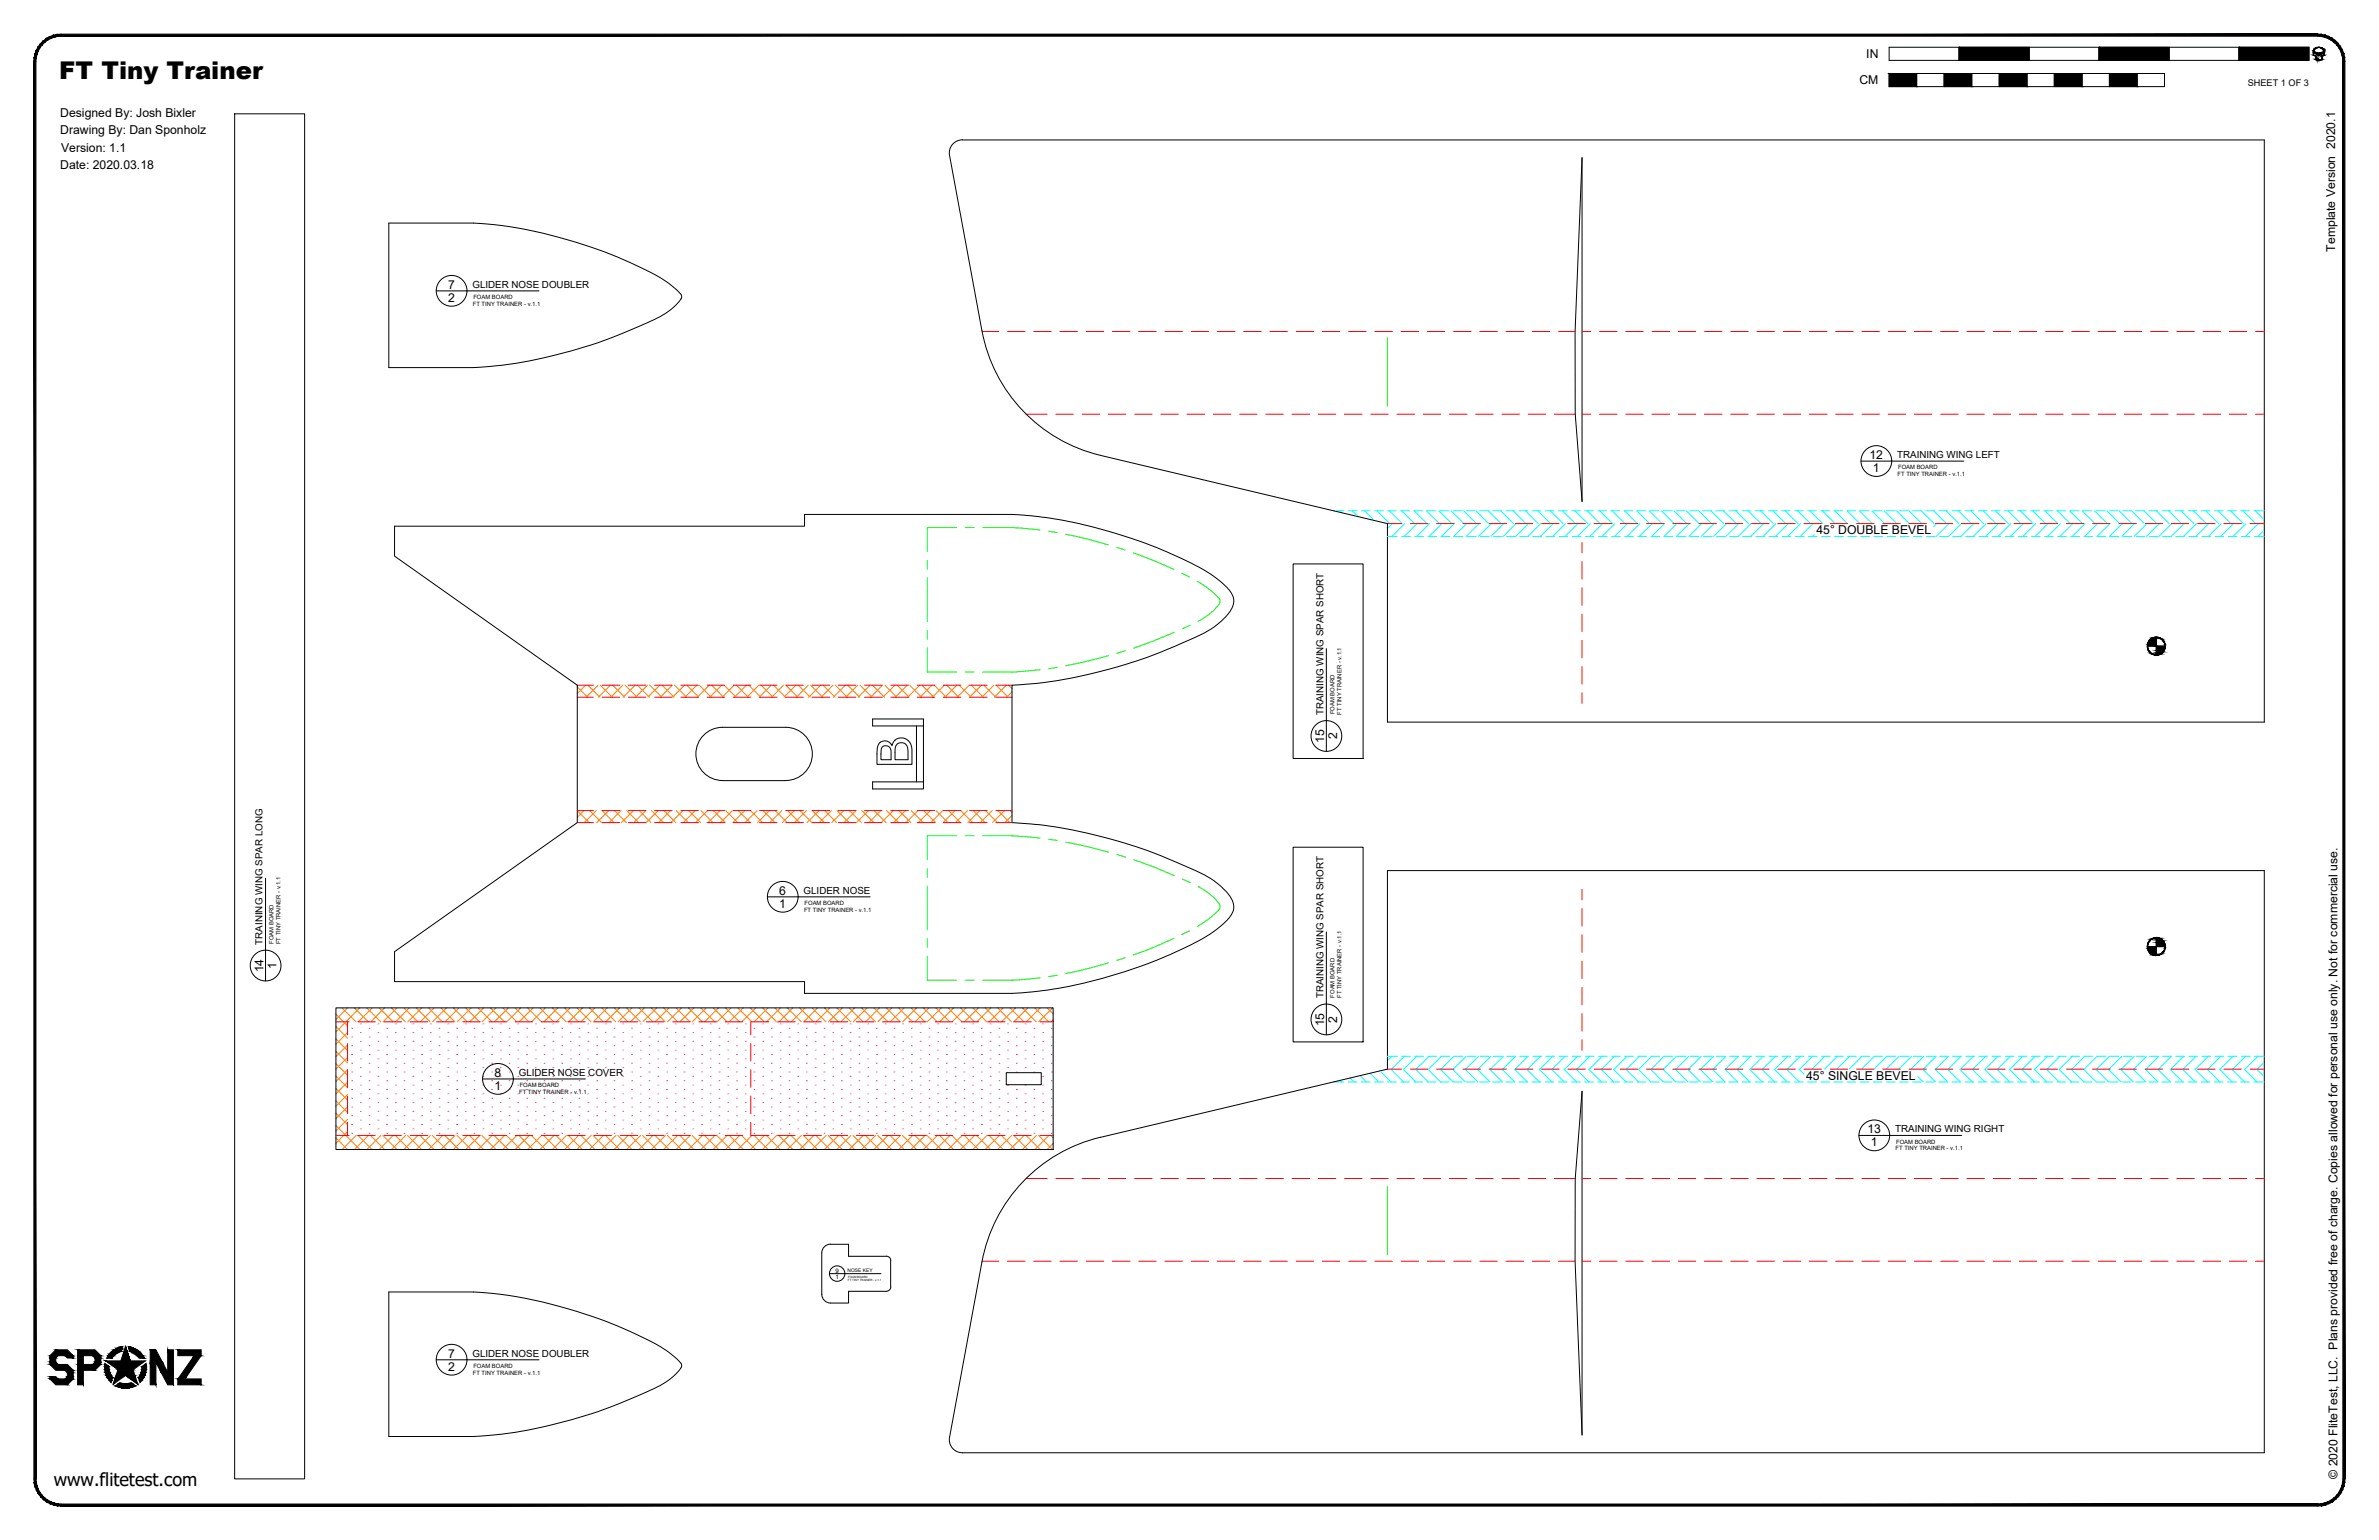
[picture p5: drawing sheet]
<svg xmlns="http://www.w3.org/2000/svg" width="864mm" height="559mm" viewBox="0 0 864 559" stroke-linecap="round" stroke-linejoin="round" font-family="sans-serif">
<defs><g id="words">
<text font-size="8.9" x="21.5" y="28.6">FT Tiny Trainer</text>
<text font-size="6.6" x="19.5" y="539.1">www.flitetest.com</text>
<g font-size="4.4">
<text x="677.5" y="21.1">IN</text>
<text x="675" y="30.6">CM</text>
<text x="21.9" y="42.4">Designed By: Josh Bixler</text>
<text x="21.9" y="48.8">Drawing By: Dan Sponholz</text>
<text x="22.2" y="55.1">Version: 1.1</text>
<text x="21.9" y="61.5">Date: 2020.03.18</text>
<text x="847.7" y="91.3" transform="rotate(-90 847.7 91.3)">Template Version 2020.1</text>
<text x="162.7" y="104.8">7</text>
<text x="162.7" y="109.5">2</text>
<text x="678.6" y="166.5">12</text>
<text x="679.9" y="171.3">1</text>
<text x="659.4" y="193.9">45° DOUBLE BEVEL</text>
<text x="480.7" y="269.6" transform="rotate(-90 480.7 269.6)">15</text>
<text x="485.4" y="268.3" transform="rotate(-90 485.4 268.3)">2</text>
<text x="282.9" y="324.6">6</text>
<text x="282.9" y="329.4">1</text>
<text x="95.6" y="352.9" transform="rotate(-90 95.6 352.9)">14</text>
<text x="100.4" y="351.6" transform="rotate(-90 100.4 351.6)">1</text>
<text x="485.4" y="371.2" transform="rotate(-90 485.4 371.2)">2</text>
<text x="480.7" y="372.4" transform="rotate(-90 480.7 372.4)">15</text>
<text x="179.5" y="390.7">8</text>
<text x="179.5" y="395.5">1</text>
<text x="655.7" y="391.9">45° SINGLE BEVEL</text>
<text x="677.9" y="411.2">13</text>
<text x="679.1" y="416">1</text>
<text x="162.7" y="492.6">7</text>
<text x="162.7" y="497.4">2</text>
<text x="848.5" y="536.6" transform="rotate(-90 848.5 536.6)">© 2020 FliteTest, LLC. Plans provided free of charge. Copies allowed for personal use only. Not for commercial use.</text>
</g>
<g font-size="3.5">
<text x="171.5" y="104.5">GLIDER NOSE DOUBLER</text>
<text x="688.7" y="166.2">TRAINING WING LEFT</text>
<text x="480.4" y="259.5" transform="rotate(-90 480.4 259.5)">TRAINING WING SPAR SHORT</text>
<text x="291.7" y="324.3">GLIDER NOSE</text>
<text x="95.3" y="342.7" transform="rotate(-90 95.3 342.7)">TRAINING WING SPAR LONG</text>
<text x="480.4" y="362.3" transform="rotate(-90 480.4 362.3)">TRAINING WING SPAR SHORT</text>
<text x="188.3" y="390.4">GLIDER NOSE COVER</text>
<text x="688" y="410.9">TRAINING WING RIGHT</text>
<text x="171.5" y="492.3">GLIDER NOSE DOUBLER</text>
</g>
<text font-size="3.3" x="816" y="31.1">SHEET 1 OF 3</text>
<g font-size="2.2">
<text x="303.3" y="461.8">9</text>
<text x="303.3" y="464.1">1</text>
</g>
<g font-size="2.1">
<text x="171.7" y="111.1">FT TINY TRAINER - v.1.1</text>
<text x="171.9" y="108.5">FOAM BOARD</text>
<text x="688.9" y="172.8">FT TINY TRAINER - v.1.1</text>
<text x="689" y="170.2">FOAM BOARD</text>
<text x="484.4" y="259.1" transform="rotate(-90 484.4 259.1)">FOAM BOARD</text>
<text x="487" y="259.3" transform="rotate(-90 487 259.3)">FT TINY TRAINER - v.1.1</text>
<text x="292.1" y="328.4">FOAM BOARD</text>
<text x="291.9" y="330.9">FT TINY TRAINER - v.1.1</text>
<text x="99.3" y="342.4" transform="rotate(-90 99.3 342.4)">FOAM BOARD</text>
<text x="101.9" y="342.6" transform="rotate(-90 101.9 342.6)">FT TINY TRAINER - v.1.1</text>
<text x="484.4" y="362" transform="rotate(-90 484.4 362)">FOAM BOARD</text>
<text x="487" y="362.1" transform="rotate(-90 487 362.1)">FT TINY TRAINER - v.1.1</text>
<text x="188.7" y="394.4">FOAM BOARD</text>
<text x="188.5" y="397">FT TINY TRAINER - v.1.1</text>
<text x="688.1" y="417.5">FT TINY TRAINER - v.1.1</text>
<text x="688.3" y="414.9">FOAM BOARD</text>
<text x="171.9" y="496.3">FOAM BOARD</text>
<text x="171.7" y="498.9">FT TINY TRAINER - v.1.1</text>
</g>
<text font-size="1.8" x="307.7" y="461.6">NOSE KEY</text>
<g font-size="1.1">
<text x="307.8" y="464.9">FT TINY TRAINER - v.1.1</text>
<text x="307.8" y="463.6">FOAM BOARD</text>
</g>
</g></defs>
<!-- layer: 06 CAVITY -->
<g fill="none" stroke="#ff7f00" stroke-width=".36">
<path d="M209.6 249.2l3.7 3.8M212.6 248.6l-3 3.1M213.4 248.6l4.4 4.4M217.1 248.6l-4.4 4.4M217.9 248.6l4.4 4.4M221.6 248.6l-4.4 4.4M222.4 248.6l4.4 4.4M226.1 248.6l-4.4 4.4M226.9 248.6l4.4 4.4M230.5 248.6l-4.3 4.4M231.4 248.6l4.4 4.4M235.1 248.6l-4.4 4.4"/>
<path d="M235.9 248.6l4.4 4.4M239.5 248.6l-4.3 4.4M240.4 248.6l4.3 4.4M244 248.6l-4.3 4.4M244.9 248.6l4.3 4.4M248.5 248.6l-4.4 4.4M249.3 248.6l4.4 4.4M253 248.6l-4.3 4.4M253.9 248.6l4.3 4.4M257.5 248.6l-4.3 4.4M258.4 248.6l4.3 4.4M262 248.6l-4.4 4.4"/>
<path d="M262.8 248.6l4.4 4.4M266.5 248.6l-4.4 4.4M267.4 248.6l4.3 4.4M271 248.6l-4.4 4.4M271.8 248.6l4.4 4.4M275.4 248.6l-4.3 4.4M276.3 248.6l4.4 4.4M280 248.6l-4.4 4.4M280.8 248.6l4.4 4.4M284.4 248.6l-4.3 4.4M285.3 248.6l4.3 4.4M288.9 248.6l-4.3 4.4"/>
<path d="M289.8 248.6l4.3 4.4M293.4 248.6l-4.3 4.4M294.3 248.6l4.3 4.4M297.9 248.6l-4.4 4.4M298.8 248.6l4.3 4.4M302.4 248.6l-4.3 4.4M303.3 248.6l4.3 4.4M306.9 248.6l-4.4 4.4M307.7 248.6l4.4 4.4M311.4 248.6l-4.4 4.4M312.3 248.6l4.3 4.4M315.9 248.6l-4.4 4.4"/>
<path d="M316.7 248.6l4.4 4.4M320.3 248.6l-4.3 4.4M321.2 248.6l4.3 4.4M324.9 248.6l-4.4 4.4M325.7 248.6l4.4 4.4M329.3 248.6l-4.3 4.4M330.2 248.6l4.3 4.4M333.8 248.6l-4.3 4.4M334.7 248.6l4.3 4.4M338.3 248.6l-4.3 4.4M339.2 248.6l4.4 4.4M342.8 248.6l-4.4 4.4"/>
<path d="M343.7 248.6l4.3 4.4M347.3 248.6l-4.3 4.4M348.2 248.6l4.3 4.4M351.8 248.6l-4.4 4.4M352.6 248.6l4.4 4.4M356.3 248.6l-4.4 4.4M357.2 248.6l4.3 4.4M360.8 248.6l-4.4 4.4M361.6 248.6l4.4 4.4M365.3 248.6l-4.4 4.4M366.1 248.6l1.3 1.3M367.4 251l-2 2"/>
<path d="M209.6 294.1l4.3 4.4M212 294.1l-2.4 2.5M214.1 294.1l4.3 4.4M216.5 294.1l-4.4 4.4M218.5 294.1l4.4 4.4M221 294.1l-4.4 4.4M223.1 294.1l4.3 4.4M225.4 294.1l-4.3 4.4M227.5 294.1l4.4 4.4M229.9 294.1l-4.3 4.4M232 294.1l4.3 4.4M234.4 294.1l-4.3 4.4"/>
<path d="M236.5 294.1l4.4 4.4M238.9 294.1l-4.3 4.4M241 294.1l4.3 4.4M243.4 294.1l-4.3 4.4M245.5 294.1l4.3 4.4M247.9 294.1l-4.4 4.4M250 294.1l4.3 4.4M252.4 294.1l-4.3 4.4M254.5 294.1l4.3 4.4M256.9 294.1l-4.4 4.4M259 294.1l4.3 4.4M261.4 294.1l-4.4 4.4"/>
<path d="M263.4 294.1l4.4 4.4M265.9 294.1l-4.4 4.4M267.9 294.1l4.4 4.4M270.4 294.1l-4.4 4.4M272.4 294.1l4.4 4.4M274.8 294.1l-4.3 4.4M276.9 294.1l4.4 4.4M279.4 294.1l-4.4 4.4M281.4 294.1l4.4 4.4M283.8 294.1l-4.3 4.4M285.9 294.1l4.4 4.4M288.3 294.1l-4.3 4.4"/>
<path d="M290.4 294.1l4.3 4.4M292.8 294.1l-4.4 4.4M294.9 294.1l4.4 4.4M297.3 294.1l-4.3 4.4M299.4 294.1l4.3 4.4M301.8 294.1l-4.4 4.4M303.9 294.1l4.3 4.4M306.3 294.1l-4.4 4.4M308.3 294.1l4.4 4.4M310.8 294.1l-4.4 4.4M312.8 294.1l4.4 4.4M315.3 294.1l-4.4 4.4"/>
<path d="M317.3 294.1l4.4 4.4M319.7 294.1l-4.3 4.4M321.8 294.1l4.4 4.4M324.3 294.1l-4.4 4.4M326.3 294.1l4.4 4.4M328.7 294.1l-4.3 4.4M330.8 294.1l4.4 4.4M333.2 294.1l-4.3 4.4M335.3 294.1l4.3 4.4M337.7 294.1l-4.3 4.4M339.8 294.1l4.4 4.4M342.2 294.1l-4.3 4.4"/>
<path d="M344.3 294.1l4.3 4.4M346.7 294.1l-4.3 4.4M348.8 294.1l4.3 4.4M351.2 294.1l-4.4 4.4M353.3 294.1l4.3 4.4M355.7 294.1l-4.4 4.4M357.7 294.1l4.4 4.4M360.2 294.1l-4.4 4.4M362.3 294.1l4.3 4.4M364.6 294.1l-4.3 4.4M366.7 294.1l.7 .7M367.4 295.9l-2.6 2.6"/>
<path d="M121.9 368l4.3 4.2M121.9 377l4.3 4.2M121.9 372.5l4.3 4.2M124.1 365.7l5.1 5.1M126.2 365.7l-4.3 4.2M126.2 374.7l-4.3 4.2M126.2 379.2l-4.3 4.2M128.6 365.7l5.1 5.1M130.6 365.7l-8.7 8.7M133.1 365.7l5.1 5.1M135.1 365.7l-5 5.1M137.6 365.7l5.1 5.1"/>
<path d="M139.6 365.7l-5 5.1M142.1 365.7l5 5.1M144.1 365.7l-5 5.1M146.6 365.7l5.1 5.1M148.6 365.7l-5 5.1M151.1 365.7l5 5.1M153.1 365.7l-5.1 5.1M155.6 365.7l5 5.1M157.6 365.7l-5 5.1M160 365.7l5.1 5.1M162.1 365.7l-5.1 5.1M164.6 365.7l5 5.1"/>
<path d="M166.6 365.7l-5.1 5.1M169 365.7l5.1 5.1M171.1 365.7l-5.1 5.1M173.5 365.7l5.1 5.1M175.6 365.7l-5.1 5.1M178 365.7l5.1 5.1M180 365.7l-5 5.1M182.5 365.7l5.1 5.1M184.6 365.7l-5.1 5.1M187 365.7l5 5.1M189 365.7l-5 5.1M191.5 365.7l5.1 5.1"/>
<path d="M193.5 365.7l-5 5.1M196 365.7l5 5.1M198 365.7l-5.1 5.1M200.5 365.7l5 5.1M202.5 365.7l-5 5.1M204.9 365.7l5.1 5.1M207 365.7l-5.1 5.1M209.5 365.7l5 5.1M211.5 365.7l-5.1 5.1M214 365.7l5 5.1M216 365.7l-5.1 5.1M218.4 365.7l5.1 5.1"/>
<path d="M220.5 365.7l-5.1 5.1M223 365.7l5 5.1M224.9 365.7l-5 5.1M227.4 365.7l5.1 5.1M229.5 365.7l-5.1 5.1M231.9 365.7l5.1 5.1M233.9 365.7l-5 5.1M236.4 365.7l5.1 5.1M238.4 365.7l-5 5.1M240.9 365.7l5.1 5.1M242.9 365.7l-5.1 5.1M245.4 365.7l5 5.1"/>
<path d="M247.4 365.7l-5 5.1M249.9 365.7l5.1 5.1M251.9 365.7l-5.1 5.1M254.4 365.7l5 5.1M256.4 365.7l-5.1 5.1M258.9 365.7l5 5.1M260.9 365.7l-5.1 5.1M263.3 365.7l5.1 5.1M265.4 365.7l-5.1 5.1M267.9 365.7l5 5.1M269.8 365.7l-5 5.1M272.3 365.7l5.1 5.1"/>
<path d="M274.3 365.7l-5 5.1M276.8 365.7l5.1 5.1M278.8 365.7l-5 5.1M281.3 365.7l5.1 5.1M283.3 365.7l-5 5.1M285.8 365.7l5.1 5.1M287.8 365.7l-5 5.1M290.3 365.7l5 5.1M292.3 365.7l-5.1 5.1M294.8 365.7l5 5.1M296.8 365.7l-5 5.1M299.3 365.7l5 5.1"/>
<path d="M301.3 365.7l-5.1 5.1M303.8 365.7l5 5.1M305.8 365.7l-5.1 5.1M308.2 365.7l5.1 5.1M310.3 365.7l-5.1 5.1M312.7 365.7l5.1 5.1M314.8 365.7l-5.1 5.1M317.2 365.7l5.1 5.1M319.2 365.7l-5 5.1M321.7 365.7l5.1 5.1M323.8 365.7l-5.1 5.1M326.2 365.7l5.1 5.1"/>
<path d="M328.2 365.7l-5 5.1M330.7 365.7l5.1 5.1M332.7 365.7l-5 5.1M335.2 365.7l5 5.1M337.2 365.7l-5.1 5.1M339.7 365.7l5 5.1M341.7 365.7l-5 5.1M344.2 365.7l5 5.1M346.2 365.7l-5.1 5.1M348.7 365.7l5 5.1M350.7 365.7l-5.1 5.1M353.1 365.7l5.1 5.1"/>
<path d="M355.2 365.7l-5.1 5.1M357.6 365.7l5.1 5.1M359.7 365.7l-5.1 5.1M362.2 365.7l5 5.1M364.1 365.7l-5 5.1M366.6 365.7l5.1 5.1M368.7 365.7l-5.1 5.1M371.1 365.7l5.1 5.1M373.1 365.7l-5 5.1M375.6 365.7l5.1 5.1M377.6 365.7l-5 5.1M380.1 365.7l2.2 2.2"/>
<path d="M382.1 365.7l-5.1 5.1M382.3 370l-.7 .8M121.9 399.4l4.3 4.3M121.9 394.9l4.3 4.3M121.9 390.5l4.3 4.2M121.9 386l4.3 4.2M121.9 381.5l4.3 4.2M126.2 383.7l-4.3 4.2M126.2 388.2l-4.3 4.2M126.2 392.7l-4.3 4.2M126.2 397.2l-4.3 4.2M121.9 408.4l8.7 8.7"/>
<path d="M121.9 412.9l4.2 4.2M121.9 403.9l4.3 4.2M126.2 401.6l-4.3 4.3M126.2 406.1l-4.3 4.3M126.2 410.6l-4.3 4.3M129.3 412l-5.1 5.1M130 412l5.1 5.1M133.8 412l-5.2 5.1M134.5 412l5.1 5.1M138.3 412l-5.1 5.1M139 412l5.1 5.1M142.7 412l-5.1 5.1"/>
<path d="M143.5 412l5.1 5.1M147.2 412l-5.1 5.1M147.9 412l5.2 5.1M151.7 412l-5.1 5.1M152.5 412l5.1 5.1M156.2 412l-5.1 5.1M156.9 412l5.2 5.1M160.7 412l-5.1 5.1M161.4 412l5.1 5.1M165.2 412l-5.1 5.1M165.9 412l5.2 5.1M169.7 412l-5.1 5.1"/>
<path d="M170.4 412l5.1 5.1M174.2 412l-5.1 5.1M174.9 412l5.1 5.1M178.6 412l-5.1 5.1M179.4 412l5.1 5.1M183.2 412l-5.1 5.1M183.9 412l5.1 5.1M187.6 412l-5.1 5.1M188.4 412l5.1 5.1M192.1 412l-5.1 5.1M192.9 412l5.1 5.1M196.6 412l-5.1 5.1"/>
<path d="M197.4 412l5.1 5.1M201.1 412l-5.1 5.1M201.9 412l5.1 5.1M205.6 412l-5.1 5.1M206.3 412l5.1 5.1M210.1 412l-5.1 5.1M210.8 412l5.2 5.1M214.6 412l-5.1 5.1M215.3 412l5.1 5.1M219.1 412l-5.1 5.1M219.8 412l5.1 5.1M223.6 412l-5.2 5.1"/>
<path d="M224.3 412l5.1 5.1M228.1 412l-5.1 5.1M228.8 412l5.1 5.1M232.6 412l-5.1 5.1M233.3 412l5.1 5.1M237 412l-5.1 5.1M237.8 412l5.1 5.1M241.6 412l-5.2 5.1M242.3 412l5.1 5.1M246 412l-5.1 5.1M246.8 412l5.1 5.1M250.5 412l-5.1 5.1"/>
<path d="M251.2 412l5.1 5.1M255 412l-5.1 5.1M255.7 412l5.2 5.1M259.5 412l-5.1 5.1M260.2 412l5.1 5.1M264 412l-5.1 5.1M264.7 412l5.1 5.1M268.5 412l-5.1 5.1M269.2 412l5.1 5.1M273 412l-5.1 5.1M273.7 412l5.1 5.1M277.5 412l-5.1 5.1"/>
<path d="M278.2 412l5.1 5.1M281.9 412l-5.1 5.1M282.7 412l5.1 5.1M286.5 412l-5.2 5.1M287.1 412l5.2 5.1M290.9 412l-5.1 5.1M291.7 412l5.1 5.1M295.4 412l-5.1 5.1M296.1 412l5.2 5.1M299.9 412l-5.1 5.1M300.6 412l5.2 5.1M304.4 412l-5.1 5.1"/>
<path d="M305.1 412l5.2 5.1M308.9 412l-5.1 5.1M309.6 412l5.1 5.1M313.4 412l-5.1 5.1M314.1 412l5.1 5.1M317.9 412l-5.2 5.1M318.6 412l5.1 5.1M322.4 412l-5.1 5.1M323.1 412l5.1 5.1M326.8 412l-5.1 5.1M327.6 412l5.1 5.1M331.4 412l-5.2 5.1"/>
<path d="M332.1 412l5.1 5.1M335.8 412l-5.1 5.1M336.6 412l5.1 5.1M340.3 412l-5.1 5.1M341.1 412l5.1 5.1M344.8 412l-5.1 5.1M345.5 412l5.2 5.1M349.3 412l-5.1 5.1M350.1 412l5.1 5.1M353.8 412l-5.1 5.1M354.5 412l5.1 5.1M358.3 412l-5.1 5.1"/>
<path d="M359 412l5.1 5.1M362.8 412l-5.2 5.1M363.5 412l5.1 5.1M367.3 412l-5.1 5.1M368 412l5.1 5.1M371.8 412l-5.2 5.1M372.5 412l5.1 5.1M376.3 412l-5.2 5.1M377 412l5.1 5.1M380.8 412l-5.1 5.1M381.5 412l.8 .8M382.3 414.9l-2.2 2.2"/>
</g>
<!-- layer: 07 DE-PAPER -->
<g fill="none" stroke="#f0f" stroke-width=".36">
<path d="M127.6 373.1h.1M127.6 376.3h.1M127.6 379.5h.1M130.8 371.5h.1M130.8 374.7h.1M130.8 377.9h.1M134 373.1h.1M134 376.3h.1M134 379.5h.1M137.2 371.5h.1M137.2 374.7h.1M137.2 377.9h.1"/>
<path d="M140.3 373.1h.1M140.3 376.3h.1M140.3 379.5h.1M143.5 371.5h.1M143.5 374.7h.1M143.5 377.9h.1M146.7 373.1h.1M146.7 376.3h.1M146.7 379.5h.1M149.9 371.5h.1M149.9 374.7h.1M149.9 377.9h.1"/>
<path d="M153.1 373.1h.1M153.1 376.3h.1M153.1 379.5h.1M156.2 371.5h.1M156.2 374.7h.1M156.2 377.9h.1M159.4 373.1h.1M159.4 376.3h.1M159.4 379.5h.1M162.6 371.5h.1M162.6 374.7h.1M162.6 377.9h.1"/>
<path d="M165.8 373.1h.1M165.8 376.3h.1M165.8 379.5h.1M168.9 371.5h.1M168.9 374.7h.1M168.9 377.9h.1M172.1 373.1h.1M172.1 376.3h.1M172.1 379.5h.1M175.3 371.5h.1M175.3 374.7h.1M175.3 377.9h.1"/>
<path d="M178.5 373.1h.1M178.5 376.3h.1M178.5 379.5h.1M181.6 371.5h.1M181.6 374.7h.1M181.6 377.9h.1M184.8 373.1h.1M184.8 376.3h.1M184.8 379.5h.1M188 371.5h.1M188 374.7h.1M188 377.9h.1"/>
<path d="M191.2 373.1h.1M191.2 376.3h.1M191.2 379.5h.1M194.3 371.5h.1M194.3 374.7h.1M194.3 377.9h.1M197.5 373.1h.1M197.5 376.3h.1M197.5 379.5h.1M200.7 371.5h.1M200.7 374.7h.1M200.7 377.9h.1"/>
<path d="M203.9 373.1h.1M203.9 376.3h.1M203.9 379.5h.1M207 371.5h.1M207 374.7h.1M207 377.9h.1M210.2 373.1h.1M210.2 376.3h.1M210.2 379.5h.1M213.4 371.5h.1M213.4 374.7h.1M213.4 377.9h.1"/>
<path d="M216.6 373.1h.1M216.6 376.3h.1M216.6 379.5h.1M219.7 371.5h.1M219.7 374.7h.1M219.7 377.9h.1M222.9 373.1h.1M222.9 376.3h.1M222.9 379.5h.1M226.1 371.5h.1M226.1 374.7h.1M226.1 377.9h.1"/>
<path d="M229.3 373.1h.1M229.3 376.3h.1M229.3 379.5h.1M232.4 371.5h.1M232.4 374.7h.1M232.4 377.9h.1M235.6 373.1h.1M235.6 376.3h.1M235.6 379.5h.1M238.8 371.5h.1M238.8 374.7h.1M238.8 377.9h.1"/>
<path d="M242 373.1h.1M242 376.3h.1M242 379.5h.1M245.1 371.5h.1M245.1 374.7h.1M245.1 377.9h.1M248.3 373.1h.1M248.3 376.3h.1M248.3 379.5h.1M251.5 371.5h.1M251.5 374.7h.1M251.5 377.9h.1"/>
<path d="M254.7 373.1h.1M254.7 376.3h.1M254.7 379.5h.1M257.8 371.5h.1M257.8 374.7h.1M257.8 377.9h.1M261 373.1h.1M261 376.3h.1M261 379.5h.1M264.2 371.5h.1M264.2 374.7h.1M264.2 377.9h.1"/>
<path d="M267.4 373.1h.1M267.4 376.3h.1M267.4 379.5h.1M270.5 371.5h.1M270.5 374.7h.1M270.5 377.9h.1M273.7 373.1h.1M273.7 376.3h.1M273.7 379.5h.1M276.9 371.5h.1M276.9 374.7h.1M276.9 377.9h.1"/>
<path d="M280.1 373.1h.1M280.1 376.3h.1M280.1 379.5h.1M283.2 371.5h.1M283.2 374.7h.1M283.2 377.9h.1M286.4 373.1h.1M286.4 376.3h.1M286.4 379.5h.1M289.6 371.5h.1M289.6 374.7h.1M289.6 377.9h.1"/>
<path d="M292.8 373.1h.1M292.8 376.3h.1M292.8 379.5h.1M295.9 371.5h.1M295.9 374.7h.1M295.9 377.9h.1M299.1 373.1h.1M299.1 376.3h.1M299.1 379.5h.1M302.3 371.5h.1M302.3 374.7h.1M302.3 377.9h.1"/>
<path d="M305.5 373.1h.1M305.5 376.3h.1M305.5 379.5h.1M308.6 371.5h.1M308.6 374.7h.1M308.6 377.9h.1M311.8 373.1h.1M311.8 376.3h.1M311.8 379.5h.1M315 371.5h.1M315 374.7h.1M315 377.9h.1"/>
<path d="M318.2 373.1h.1M318.2 376.3h.1M318.2 379.5h.1M321.3 371.5h.1M321.3 374.7h.1M321.3 377.9h.1M324.5 373.1h.1M324.5 376.3h.1M324.5 379.5h.1M327.7 371.5h.1M327.7 374.7h.1M327.7 377.9h.1"/>
<path d="M330.9 373.1h.1M330.9 376.3h.1M330.9 379.5h.1M334 371.5h.1M334 374.7h.1M334 377.9h.1M337.2 373.1h.1M337.2 376.3h.1M337.2 379.5h.1M340.4 371.5h.1M340.4 374.7h.1M340.4 377.9h.1"/>
<path d="M343.6 373.1h.1M343.6 376.3h.1M343.6 379.5h.1M346.7 371.5h.1M346.7 374.7h.1M346.7 377.9h.1M349.9 373.1h.1M349.9 376.3h.1M349.9 379.5h.1M353.1 371.5h.1M353.1 374.7h.1M353.1 377.9h.1"/>
<path d="M356.3 373.1h.1M356.3 376.3h.1M356.3 379.5h.1M359.4 371.5h.1M359.4 374.7h.1M359.4 377.9h.1M362.6 373.1h.1M362.6 376.3h.1M362.6 379.5h.1M365.8 371.5h.1M365.8 374.7h.1M365.8 377.9h.1"/>
<path d="M369 373.1h.1M369 376.3h.1M369 379.5h.1M372.1 371.5h.1M372.1 374.7h.1M372.1 377.9h.1M375.3 373.1h.1M375.3 376.3h.1M375.3 379.5h.1M378.5 371.5h.1M378.5 374.7h.1M378.5 377.9h.1"/>
<path d="M381.7 373.1h.1M381.7 376.3h.1M381.7 379.5h.1M127.6 382.6h.1M127.6 385.8h.1M127.6 389h.1M127.6 392.2h.1M127.6 395.3h.1M127.6 398.5h.1M130.8 381h.1M130.8 384.2h.1M130.8 387.4h.1"/>
<path d="M130.8 390.6h.1M130.8 393.7h.1M130.8 396.9h.1M134 382.6h.1M134 385.8h.1M134 389h.1M134 392.2h.1M134 395.3h.1M134 398.5h.1M137.2 381h.1M137.2 384.2h.1M137.2 387.4h.1"/>
<path d="M137.2 390.6h.1M137.2 393.7h.1M137.2 396.9h.1M140.3 382.6h.1M140.3 385.8h.1M140.3 389h.1M140.3 392.2h.1M140.3 395.3h.1M140.3 398.5h.1M143.5 381h.1M143.5 384.2h.1M143.5 387.4h.1"/>
<path d="M143.5 390.6h.1M143.5 393.7h.1M143.5 396.9h.1M146.7 382.6h.1M146.7 385.8h.1M146.7 389h.1M146.7 392.2h.1M146.7 395.3h.1M146.7 398.5h.1M149.9 381h.1M149.9 384.2h.1M149.9 387.4h.1"/>
<path d="M149.9 390.6h.1M149.9 393.7h.1M149.9 396.9h.1M153.1 382.6h.1M153.1 385.8h.1M153.1 389h.1M153.1 392.2h.1M153.1 395.3h.1M153.1 398.5h.1M156.2 381h.1M156.2 384.2h.1M156.2 387.4h.1"/>
<path d="M156.2 390.6h.1M156.2 393.7h.1M156.2 396.9h.1M159.4 382.6h.1M159.4 385.8h.1M159.4 389h.1M159.4 392.2h.1M159.4 395.3h.1M159.4 398.5h.1M162.6 381h.1M162.6 384.2h.1M162.6 387.4h.1"/>
<path d="M162.6 390.6h.1M162.6 393.7h.1M162.6 396.9h.1M165.8 382.6h.1M165.8 385.8h.1M165.8 389h.1M165.8 392.2h.1M165.8 395.3h.1M165.8 398.5h.1M168.9 381h.1M168.9 384.2h.1M168.9 387.4h.1"/>
<path d="M168.9 390.6h.1M168.9 393.7h.1M168.9 396.9h.1M172.1 382.6h.1M172.1 385.8h.1M172.1 389h.1M172.1 392.2h.1M172.1 395.3h.1M172.1 398.5h.1M175.3 381h.1M175.3 384.2h.1M175.3 387.4h.1"/>
<path d="M175.3 390.6h.1M175.3 393.7h.1M175.3 396.9h.1M178.5 382.6h.1M178.5 385.8h.1M178.5 389h.1M178.5 392.2h.1M178.5 395.3h.1M178.5 398.5h.1M181.6 381h.1M181.6 384.2h.1M181.6 387.4h.1"/>
<path d="M181.6 390.6h.1M181.6 393.7h.1M181.6 396.9h.1M184.8 382.6h.1M184.8 385.8h.1M184.8 389h.1M184.8 392.2h.1M184.8 395.3h.1M184.8 398.5h.1M188 381h.1M188 384.2h.1M188 387.4h.1"/>
<path d="M188 390.6h.1M188 393.7h.1M188 396.9h.1M191.2 382.6h.1M191.2 385.8h.1M191.2 389h.1M191.2 392.2h.1M191.2 395.3h.1M191.2 398.5h.1M194.3 381h.1M194.3 384.2h.1M194.3 387.4h.1"/>
<path d="M194.3 390.6h.1M194.3 393.7h.1M194.3 396.9h.1M197.5 382.6h.1M197.5 385.8h.1M197.5 389h.1M197.5 392.2h.1M197.5 395.3h.1M197.5 398.5h.1M200.7 381h.1M200.7 384.2h.1M200.7 387.4h.1"/>
<path d="M200.7 390.6h.1M200.7 393.7h.1M200.7 396.9h.1M203.9 382.6h.1M203.9 385.8h.1M203.9 389h.1M203.9 392.2h.1M203.9 395.3h.1M203.9 398.5h.1M207 381h.1M207 384.2h.1M207 387.4h.1"/>
<path d="M207 390.6h.1M207 393.7h.1M207 396.9h.1M210.2 382.6h.1M210.2 385.8h.1M210.2 389h.1M210.2 392.2h.1M210.2 395.3h.1M210.2 398.5h.1M213.4 381h.1M213.4 384.2h.1M213.4 387.4h.1"/>
<path d="M213.4 390.6h.1M213.4 393.7h.1M213.4 396.9h.1M216.6 382.6h.1M216.6 385.8h.1M216.6 389h.1M216.6 392.2h.1M216.6 395.3h.1M216.6 398.5h.1M219.7 381h.1M219.7 384.2h.1M219.7 387.4h.1"/>
<path d="M219.7 390.6h.1M219.7 393.7h.1M219.7 396.9h.1M222.9 382.6h.1M222.9 385.8h.1M222.9 389h.1M222.9 392.2h.1M222.9 395.3h.1M222.9 398.5h.1M226.1 381h.1M226.1 384.2h.1M226.1 387.4h.1"/>
<path d="M226.1 390.6h.1M226.1 393.7h.1M226.1 396.9h.1M229.3 382.6h.1M229.3 385.8h.1M229.3 389h.1M229.3 392.2h.1M229.3 395.3h.1M229.3 398.5h.1M232.4 381h.1M232.4 384.2h.1M232.4 387.4h.1"/>
<path d="M232.4 390.6h.1M232.4 393.7h.1M232.4 396.9h.1M235.6 382.6h.1M235.6 385.8h.1M235.6 389h.1M235.6 392.2h.1M235.6 395.3h.1M235.6 398.5h.1M238.8 381h.1M238.8 384.2h.1M238.8 387.4h.1"/>
<path d="M238.8 390.6h.1M238.8 393.7h.1M238.8 396.9h.1M242 382.6h.1M242 385.8h.1M242 389h.1M242 392.2h.1M242 395.3h.1M242 398.5h.1M245.1 381h.1M245.1 384.2h.1M245.1 387.4h.1"/>
<path d="M245.1 390.6h.1M245.1 393.7h.1M245.1 396.9h.1M248.3 382.6h.1M248.3 385.8h.1M248.3 389h.1M248.3 392.2h.1M248.3 395.3h.1M248.3 398.5h.1M251.5 381h.1M251.5 384.2h.1M251.5 387.4h.1"/>
<path d="M251.5 390.6h.1M251.5 393.7h.1M251.5 396.9h.1M254.7 382.6h.1M254.7 385.8h.1M254.7 389h.1M254.7 392.2h.1M254.7 395.3h.1M254.7 398.5h.1M257.8 381h.1M257.8 384.2h.1M257.8 387.4h.1"/>
<path d="M257.8 390.6h.1M257.8 393.7h.1M257.8 396.9h.1M261 382.6h.1M261 385.8h.1M261 389h.1M261 392.2h.1M261 395.3h.1M261 398.5h.1M264.2 381h.1M264.2 384.2h.1M264.2 387.4h.1"/>
<path d="M264.2 390.6h.1M264.2 393.7h.1M264.2 396.9h.1M267.4 382.6h.1M267.4 385.8h.1M267.4 389h.1M267.4 392.2h.1M267.4 395.3h.1M267.4 398.5h.1M270.5 381h.1M270.5 384.2h.1M270.5 387.4h.1"/>
<path d="M270.5 390.6h.1M270.5 393.7h.1M270.5 396.9h.1M273.7 382.6h.1M273.7 385.8h.1M273.7 389h.1M273.7 392.2h.1M273.7 395.3h.1M273.7 398.5h.1M276.9 381h.1M276.9 384.2h.1M276.9 387.4h.1"/>
<path d="M276.9 390.6h.1M276.9 393.7h.1M276.9 396.9h.1M280.1 382.6h.1M280.1 385.8h.1M280.1 389h.1M280.1 392.2h.1M280.1 395.3h.1M280.1 398.5h.1M283.2 381h.1M283.2 384.2h.1M283.2 387.4h.1"/>
<path d="M283.2 390.6h.1M283.2 393.7h.1M283.2 396.9h.1M286.4 382.6h.1M286.4 385.8h.1M286.4 389h.1M286.4 392.2h.1M286.4 395.3h.1M286.4 398.5h.1M289.6 381h.1M289.6 384.2h.1M289.6 387.4h.1"/>
<path d="M289.6 390.6h.1M289.6 393.7h.1M289.6 396.9h.1M292.8 382.6h.1M292.8 385.8h.1M292.8 389h.1M292.8 392.2h.1M292.8 395.3h.1M292.8 398.5h.1M295.9 381h.1M295.9 384.2h.1M295.9 387.4h.1"/>
<path d="M295.9 390.6h.1M295.9 393.7h.1M295.9 396.9h.1M299.1 382.6h.1M299.1 385.8h.1M299.1 389h.1M299.1 392.2h.1M299.1 395.3h.1M299.1 398.5h.1M302.3 381h.1M302.3 384.2h.1M302.3 387.4h.1"/>
<path d="M302.3 390.6h.1M302.3 393.7h.1M302.3 396.9h.1M305.5 382.6h.1M305.5 385.8h.1M305.5 389h.1M305.5 392.2h.1M305.5 395.3h.1M305.5 398.5h.1M308.6 381h.1M308.6 384.2h.1M308.6 387.4h.1"/>
<path d="M308.6 390.6h.1M308.6 393.7h.1M308.6 396.9h.1M311.8 382.6h.1M311.8 385.8h.1M311.8 389h.1M311.8 392.2h.1M311.8 395.3h.1M311.8 398.5h.1M315 381h.1M315 384.2h.1M315 387.4h.1"/>
<path d="M315 390.6h.1M315 393.7h.1M315 396.9h.1M318.2 382.6h.1M318.2 385.8h.1M318.2 389h.1M318.2 392.2h.1M318.2 395.3h.1M318.2 398.5h.1M321.3 381h.1M321.3 384.2h.1M321.3 387.4h.1"/>
<path d="M321.3 390.6h.1M321.3 393.7h.1M321.3 396.9h.1M324.5 382.6h.1M324.5 385.8h.1M324.5 389h.1M324.5 392.2h.1M324.5 395.3h.1M324.5 398.5h.1M327.7 381h.1M327.7 384.2h.1M327.7 387.4h.1"/>
<path d="M327.7 390.6h.1M327.7 393.7h.1M327.7 396.9h.1M330.9 382.6h.1M330.9 385.8h.1M330.9 389h.1M330.9 392.2h.1M330.9 395.3h.1M330.9 398.5h.1M334 381h.1M334 384.2h.1M334 387.4h.1"/>
<path d="M334 390.6h.1M334 393.7h.1M334 396.9h.1M337.2 382.6h.1M337.2 385.8h.1M337.2 389h.1M337.2 392.2h.1M337.2 395.3h.1M337.2 398.5h.1M340.4 381h.1M340.4 384.2h.1M340.4 387.4h.1"/>
<path d="M340.4 390.6h.1M340.4 393.7h.1M340.4 396.9h.1M343.6 382.6h.1M343.6 385.8h.1M343.6 389h.1M343.6 392.2h.1M343.6 395.3h.1M343.6 398.5h.1M346.7 381h.1M346.7 384.2h.1M346.7 387.4h.1"/>
<path d="M346.7 390.6h.1M346.7 393.7h.1M346.7 396.9h.1M349.9 382.6h.1M349.9 385.8h.1M349.9 389h.1M349.9 392.2h.1M349.9 395.3h.1M349.9 398.5h.1M353.1 381h.1M353.1 384.2h.1M353.1 387.4h.1"/>
<path d="M353.1 390.6h.1M353.1 393.7h.1M353.1 396.9h.1M356.3 382.6h.1M356.3 385.8h.1M356.3 389h.1M356.3 392.2h.1M356.3 395.3h.1M356.3 398.5h.1M359.4 381h.1M359.4 384.2h.1M359.4 387.4h.1"/>
<path d="M359.4 390.6h.1M359.4 393.7h.1M359.4 396.9h.1M362.6 382.6h.1M362.6 385.8h.1M362.6 389h.1M362.6 392.2h.1M362.6 395.3h.1M362.6 398.5h.1M365.8 381h.1M365.8 384.2h.1M365.8 387.4h.1"/>
<path d="M365.8 393.7h.1M365.8 396.9h.1M369 382.6h.1M369 385.8h.1M369 389h.1M369 395.3h.1M369 398.5h.1M372.1 381h.1M372.1 384.2h.1M372.1 387.4h.1M372.1 393.7h.1M372.1 396.9h.1"/>
<path d="M375.3 382.6h.1M375.3 385.8h.1M375.3 389h.1M375.3 395.3h.1M375.3 398.5h.1M378.5 381h.1M378.5 384.2h.1M378.5 387.4h.1M378.5 390.6h.1M378.5 393.7h.1M378.5 396.9h.1M381.7 382.6h.1"/>
<path d="M381.7 385.8h.1M381.7 389h.1M381.7 392.2h.1M381.7 395.3h.1M381.7 398.5h.1M127.6 401.7h.1M127.6 404.9h.1M127.6 408h.1M127.6 411.2h.1M130.8 400.1h.1M130.8 403.3h.1M130.8 406.4h.1"/>
<path d="M130.8 409.6h.1M134 401.7h.1M134 404.9h.1M134 408h.1M134 411.2h.1M137.2 400.1h.1M137.2 403.3h.1M137.2 406.4h.1M137.2 409.6h.1M140.3 401.7h.1M140.3 404.9h.1M140.3 408h.1"/>
<path d="M140.3 411.2h.1M143.5 400.1h.1M143.5 403.3h.1M143.5 406.4h.1M143.5 409.6h.1M146.7 401.7h.1M146.7 404.9h.1M146.7 408h.1M146.7 411.2h.1M149.9 400.1h.1M149.9 403.3h.1M149.9 406.4h.1"/>
<path d="M149.9 409.6h.1M153.1 401.7h.1M153.1 404.9h.1M153.1 408h.1M153.1 411.2h.1M156.2 400.1h.1M156.2 403.3h.1M156.2 406.4h.1M156.2 409.6h.1M159.4 401.7h.1M159.4 404.9h.1M159.4 408h.1"/>
<path d="M159.4 411.2h.1M162.6 400.1h.1M162.6 403.3h.1M162.6 406.4h.1M162.6 409.6h.1M165.8 401.7h.1M165.8 404.9h.1M165.8 408h.1M165.8 411.2h.1M168.9 400.1h.1M168.9 403.3h.1M168.9 406.4h.1"/>
<path d="M168.9 409.6h.1M172.1 401.7h.1M172.1 404.9h.1M172.1 408h.1M172.1 411.2h.1M175.3 400.1h.1M175.3 403.3h.1M175.3 406.4h.1M175.3 409.6h.1M178.5 401.7h.1M178.5 404.9h.1M178.5 408h.1"/>
<path d="M178.5 411.2h.1M181.6 400.1h.1M181.6 403.3h.1M181.6 406.4h.1M181.6 409.6h.1M184.8 401.7h.1M184.8 404.9h.1M184.8 408h.1M184.8 411.2h.1M188 400.1h.1M188 403.3h.1M188 406.4h.1"/>
<path d="M188 409.6h.1M191.2 401.7h.1M191.2 404.9h.1M191.2 408h.1M191.2 411.2h.1M194.3 400.1h.1M194.3 403.3h.1M194.3 406.4h.1M194.3 409.6h.1M197.5 401.7h.1M197.5 404.9h.1M197.5 408h.1"/>
<path d="M197.5 411.2h.1M200.7 400.1h.1M200.7 403.3h.1M200.7 406.4h.1M200.7 409.6h.1M203.9 401.7h.1M203.9 404.9h.1M203.9 408h.1M203.9 411.2h.1M207 400.1h.1M207 403.3h.1M207 406.4h.1"/>
<path d="M207 409.6h.1M210.2 401.7h.1M210.2 404.9h.1M210.2 408h.1M210.2 411.2h.1M213.4 400.1h.1M213.4 403.3h.1M213.4 406.4h.1M213.4 409.6h.1M216.6 401.7h.1M216.6 404.9h.1M216.6 408h.1"/>
<path d="M216.6 411.2h.1M219.7 400.1h.1M219.7 403.3h.1M219.7 406.4h.1M219.7 409.6h.1M222.9 401.7h.1M222.9 404.9h.1M222.9 408h.1M222.9 411.2h.1M226.1 400.1h.1M226.1 403.3h.1M226.1 406.4h.1"/>
<path d="M226.1 409.6h.1M229.3 401.7h.1M229.3 404.9h.1M229.3 408h.1M229.3 411.2h.1M232.4 400.1h.1M232.4 403.3h.1M232.4 406.4h.1M232.4 409.6h.1M235.6 401.7h.1M235.6 404.9h.1M235.6 408h.1"/>
<path d="M235.6 411.2h.1M238.8 400.1h.1M238.8 403.3h.1M238.8 406.4h.1M238.8 409.6h.1M242 401.7h.1M242 404.9h.1M242 408h.1M242 411.2h.1M245.1 400.1h.1M245.1 403.3h.1M245.1 406.4h.1"/>
<path d="M245.1 409.6h.1M248.3 401.7h.1M248.3 404.9h.1M248.3 408h.1M248.3 411.2h.1M251.5 400.1h.1M251.5 403.3h.1M251.5 406.4h.1M251.5 409.6h.1M254.7 401.7h.1M254.7 404.9h.1M254.7 408h.1"/>
<path d="M254.7 411.2h.1M257.8 400.1h.1M257.8 403.3h.1M257.8 406.4h.1M257.8 409.6h.1M261 401.7h.1M261 404.9h.1M261 408h.1M261 411.2h.1M264.2 400.1h.1M264.2 403.3h.1M264.2 406.4h.1"/>
<path d="M264.2 409.6h.1M267.4 401.7h.1M267.4 404.9h.1M267.4 408h.1M267.4 411.2h.1M270.5 400.1h.1M270.5 403.3h.1M270.5 406.4h.1M270.5 409.6h.1M273.7 401.7h.1M273.7 404.9h.1M273.7 408h.1"/>
<path d="M273.7 411.2h.1M276.9 400.1h.1M276.9 403.3h.1M276.9 406.4h.1M276.9 409.6h.1M280.1 401.7h.1M280.1 404.9h.1M280.1 408h.1M280.1 411.2h.1M283.2 400.1h.1M283.2 403.3h.1M283.2 406.4h.1"/>
<path d="M283.2 409.6h.1M286.4 401.7h.1M286.4 404.9h.1M286.4 408h.1M286.4 411.2h.1M289.6 400.1h.1M289.6 403.3h.1M289.6 406.4h.1M289.6 409.6h.1M292.8 401.7h.1M292.8 404.9h.1M292.8 408h.1"/>
<path d="M292.8 411.2h.1M295.9 400.1h.1M295.9 403.3h.1M295.9 406.4h.1M295.9 409.6h.1M299.1 401.7h.1M299.1 404.9h.1M299.1 408h.1M299.1 411.2h.1M302.3 400.1h.1M302.3 403.3h.1M302.3 406.4h.1"/>
<path d="M302.3 409.6h.1M305.5 401.7h.1M305.5 404.9h.1M305.5 408h.1M305.5 411.2h.1M308.6 400.1h.1M308.6 403.3h.1M308.6 406.4h.1M308.6 409.6h.1M311.8 401.7h.1M311.8 404.9h.1M311.8 408h.1"/>
<path d="M311.8 411.2h.1M315 400.1h.1M315 403.3h.1M315 406.4h.1M315 409.6h.1M318.2 401.7h.1M318.2 404.9h.1M318.2 408h.1M318.2 411.2h.1M321.3 400.1h.1M321.3 403.3h.1M321.3 406.4h.1"/>
<path d="M321.3 409.6h.1M324.5 401.7h.1M324.5 404.9h.1M324.5 408h.1M324.5 411.2h.1M327.7 400.1h.1M327.7 403.3h.1M327.7 406.4h.1M327.7 409.6h.1M330.9 401.7h.1M330.9 404.9h.1M330.9 408h.1"/>
<path d="M330.9 411.2h.1M334 400.1h.1M334 403.3h.1M334 406.4h.1M334 409.6h.1M337.2 401.7h.1M337.2 404.9h.1M337.2 408h.1M337.2 411.2h.1M340.4 400.1h.1M340.4 403.3h.1M340.4 406.4h.1"/>
<path d="M340.4 409.6h.1M343.6 401.7h.1M343.6 404.9h.1M343.6 408h.1M343.6 411.2h.1M346.7 400.1h.1M346.7 403.3h.1M346.7 406.4h.1M346.7 409.6h.1M349.9 401.7h.1M349.9 404.9h.1M349.9 408h.1"/>
<path d="M349.9 411.2h.1M353.1 400.1h.1M353.1 403.3h.1M353.1 406.4h.1M353.1 409.6h.1M356.3 401.7h.1M356.3 404.9h.1M356.3 408h.1M356.3 411.2h.1M359.4 400.1h.1M359.4 403.3h.1M359.4 406.4h.1"/>
<path d="M359.4 409.6h.1M362.6 401.7h.1M362.6 404.9h.1M362.6 408h.1M362.6 411.2h.1M365.8 400.1h.1M365.8 403.3h.1M365.8 406.4h.1M365.8 409.6h.1M369 401.7h.1M369 404.9h.1M369 408h.1"/>
<path d="M369 411.2h.1M372.1 400.1h.1M372.1 403.3h.1M372.1 406.4h.1M372.1 409.6h.1M375.3 401.7h.1M375.3 404.9h.1M375.3 408h.1M375.3 411.2h.1M378.5 400.1h.1M378.5 403.3h.1M378.5 406.4h.1"/>
<path d="M378.5 409.6h.1M381.7 401.7h.1M381.7 404.9h.1M381.7 408h.1M381.7 411.2h.1"/>
</g>
<!-- layer: 02 SCORE -->
<g fill="none" stroke="#f00" stroke-width=".36">
<path d="M356.6 120.3h6M365.7 120.3h6.4M375.3 120.3h6.3M384.8 120.3h6.3M394.3 120.3h6.4M403.8 120.3h6.4M413.4 120.3h6.3M422.9 120.3h6.3M432.4 120.3h6.4M441.9 120.3h6.4M451.5 120.3h6.3M461 120.3h6.3"/>
<path d="M470.5 120.3h6.4M480 120.3h6.4M489.6 120.3h6.3M499.1 120.3h6.3M508.6 120.3h6.4M518.1 120.3h6.4M527.7 120.3h6.3M537.2 120.3h6.3M546.7 120.3h6.4M556.2 120.3h6.4M565.8 120.3h6M574.3 120.3h3.2"/>
<path d="M580.6 120.3h6.4M590.2 120.3h6.3M599.7 120.3h6.3M609.2 120.3h6.4M618.8 120.3h6.3M628.3 120.3h6.3M637.8 120.3h6.4M647.3 120.3h6.4M656.9 120.3h6.3M666.4 120.3h6.3M675.9 120.3h6.4M685.4 120.3h6.4"/>
<path d="M695 120.3h6.3M704.5 120.3h6.3M714 120.3h6.4M723.5 120.3h6.4M733.1 120.3h6.3M742.6 120.3h6.3M752.1 120.3h6.4M761.6 120.3h6.4M771.2 120.3h6.3M780.7 120.3h6.3M790.2 120.3h6.4M799.7 120.3h6.4"/>
<path d="M809.3 120.3h6.3M818.8 120.3h3.2M372.5 150.3h7.6M383.3 150.3h6.3M392.8 150.3h6.4M402.3 150.3h6.4M411.9 150.3h6.3M421.4 150.3h6.3M430.9 150.3h6.4M440.4 150.3h6.4M450 150.3h6.3M459.5 150.3h6.3"/>
<path d="M469 150.3h6.4M478.5 150.3h6.4M488.1 150.3h6.3M497.6 150.3h6.3M507.1 150.3h6.4M516.7 150.3h6.3M526.2 150.3h6.3M535.7 150.3h6.4M545.2 150.3h6.4M554.8 150.3h6.3M564.3 150.3h7.5M574.3 150.3h3.2"/>
<path d="M580.6 150.3h6.4M590.2 150.3h6.3M599.7 150.3h6.3M609.2 150.3h6.4M618.8 150.3h6.3M628.3 150.3h6.3M637.8 150.3h6.4M647.3 150.3h6.4M656.9 150.3h6.3M666.4 150.3h6.3M675.9 150.3h6.4M685.4 150.3h6.4"/>
<path d="M695 150.3h6.3M704.5 150.3h6.3M714 150.3h6.4M723.5 150.3h6.4M733.1 150.3h6.3M742.6 150.3h6.3M752.1 150.3h6.4M761.6 150.3h6.4M771.2 150.3h6.3M780.7 150.3h6.3M790.2 150.3h6.4M799.7 150.3h6.4"/>
<path d="M809.3 150.3h6.3M818.8 150.3h3.2M503.7 190h5.1M512 190h6.3M521.5 190h6.4M531 190h6.4M540.6 190h6.3M550.1 190h6.3M559.6 190h6.4M569.1 190h6.4M574.3 196.8v3.8M578.7 190h6.3"/>
<path d="M588.2 190h6.3M597.7 190h6.4M607.2 190h6.4M616.8 190h6.3M626.3 190h6.3M635.8 190h6.4M645.3 190h6.4M654.9 190h6.3M664.4 190h6.3M673.9 190h6.4M683.4 190h6.4M693 190h6.3"/>
<path d="M702.5 190h6.3M712 190h6.4M721.5 190h6.4M731.1 190h6.3M740.6 190h6.3M750.1 190h6.4M759.6 190h6.4M769.2 190h6.3M778.7 190h6.3M788.2 190h6.4M797.7 190h6.4M807.3 190h6.3"/>
<path d="M816.8 190h5.2M574.3 203.8v6.3M574.3 213.3v6.4M574.3 222.8v6.4M574.3 232.4v6.3M209.6 248.6h5.8M209.6 253h5.8M218.6 248.6h6.3M218.6 253h6.3M228.1 248.6h6.4M228.1 253h6.4M237.6 248.6h6.4"/>
<path d="M237.6 253h6.4M247.2 248.6h6.3M247.2 253h6.3M256.7 248.6h6.3M256.7 253h6.3M266.2 248.6h6.4M266.2 253h6.4M275.7 248.6h6.4M275.7 253h6.4M285.3 248.6h6.3M285.3 253h6.3M294.8 248.6h6.3"/>
<path d="M294.8 253h6.3M304.3 248.6h6.4M304.3 253h6.4M313.8 248.6h6.4M313.8 253h6.4M323.4 248.6h6.4M323.4 253h6.4M332.9 248.6h6.4M332.9 253h6.4M342.5 248.6h6.3M342.5 253h6.3M352 248.6h6.3"/>
<path d="M352 253h6.3M361.5 248.6h5.9M361.5 253h5.9M574.3 241.9v6.3M574.3 251.4v3.8M209.6 298.5h5.8M209.6 294.1h5.8M218.6 298.5h6.3M218.6 294.1h6.3M228.1 298.5h6.4M228.1 294.1h6.4M237.6 298.5h6.4"/>
<path d="M237.6 294.1h6.4M247.2 298.5h6.3M247.2 294.1h6.3M256.7 298.5h6.3M256.7 294.1h6.3M266.2 298.5h6.4M266.2 294.1h6.4M275.7 298.5h6.4M275.7 294.1h6.4M285.3 298.5h6.3M285.3 294.1h6.3M294.8 298.5h6.3"/>
<path d="M294.8 294.1h6.3M304.3 298.5h6.4M304.3 294.1h6.4M313.8 298.5h6.4M313.8 294.1h6.4M323.4 298.5h6.4M323.4 294.1h6.4M332.9 298.5h6.4M332.9 294.1h6.4M342.5 298.5h6.3M342.5 294.1h6.3M352 298.5h6.3"/>
<path d="M352 294.1h6.3M361.5 298.5h5.9M361.5 294.1h5.9M574.3 322.7v3.8M574.3 329.7v6.3M574.3 339.2v6.4M574.3 348.7v6.4M574.3 358.3v6.3M121.9 370.8h4.8M126.2 370.8v4.7M126.2 378.7v6.3M129.9 370.8h6.3"/>
<path d="M139.4 370.8h6.4M148.9 370.8h6.4M158.5 370.8h6.3M168 370.8h6.3M177.5 370.8h6.4M187 370.8h6.4M196.6 370.8h6.3M206.1 370.8h6.3M215.6 370.8h6.4M225.1 370.8h6.4M234.7 370.8h6.3M244.2 370.8h6.3"/>
<path d="M253.7 370.8h6.4M263.2 370.8h6.4M272.5 370.8v4.7M272.5 378.7v6.3M272.8 370.8h6.3M282.3 370.8h6.3M291.8 370.8h6.4M301.3 370.8h6.4M310.9 370.8h6.3M320.4 370.8h6.3M329.9 370.8h6.4M339.4 370.8h6.4"/>
<path d="M349 370.8h6.3M358.5 370.8h6.3M368 370.8h6.4M377.5 370.8h4.8M574.3 367.8v6.3M574.3 377.3v3.8M126.2 388.2v6.3M126.2 397.7v6.4M272.5 388.2v6.3M272.5 397.7v6.4M503.7 387.9h5.1M512 387.9h6.3"/>
<path d="M521.5 387.9h6.4M531 387.9h6.4M540.6 387.9h6.3M550.1 387.9h6.3M559.6 387.9h6.4M569.1 387.9h6.4M578.7 387.9h6.3M588.2 387.9h6.3M597.7 387.9h6.4M607.2 387.9h6.4M616.8 387.9h6.3M626.3 387.9h6.3"/>
<path d="M635.8 387.9h6.4M645.3 387.9h6.4M654.9 387.9h6.3M664.4 387.9h6.3M673.9 387.9h6.4M683.4 387.9h6.4M693 387.9h6.3M702.5 387.9h6.3M712 387.9h6.4M721.5 387.9h6.4M731.1 387.9h6.3M740.6 387.9h6.3"/>
<path d="M750.1 387.9h6.4M759.6 387.9h6.4M769.2 387.9h6.3M778.7 387.9h6.3M788.2 387.9h6.4M797.7 387.9h6.4M807.3 387.9h6.3M816.8 387.9h5.2M121.9 412h4.8M126.2 407.3v4.7M129.9 412h6.3M139.4 412h6.4"/>
<path d="M148.9 412h6.4M158.5 412h6.3M168 412h6.3M177.5 412h6.4M187 412h6.4M196.6 412h6.3M206.1 412h6.3M215.6 412h6.4M225.1 412h6.4M234.7 412h6.3M244.2 412h6.3M253.7 412h6.4"/>
<path d="M263.2 412h6.4M272.5 407.3v4.7M272.8 412h6.3M282.3 412h6.3M291.8 412h6.4M301.3 412h6.4M310.9 412h6.3M320.4 412h6.3M329.9 412h6.4M339.4 412h6.4M349 412h6.3M358.5 412h6.3"/>
<path d="M368 412h6.4M377.5 412h4.8M372.5 427.6h7.6M383.3 427.6h6.3M392.8 427.6h6.4M402.3 427.6h6.4M411.9 427.6h6.3M421.4 427.6h6.3M430.9 427.6h6.4M440.4 427.6h6.4M450 427.6h6.3M459.5 427.6h6.3"/>
<path d="M469 427.6h6.4M478.5 427.6h6.4M488.1 427.6h6.3M497.6 427.6h6.3M507.1 427.6h6.4M516.7 427.6h6.3M526.2 427.6h6.3M535.7 427.6h6.4M545.2 427.6h6.4M554.8 427.6h6.3M564.3 427.6h7.5M574.3 427.6h3.2"/>
<path d="M580.6 427.6h6.4M590.2 427.6h6.3M599.7 427.6h6.3M609.2 427.6h6.4M618.8 427.6h6.3M628.3 427.6h6.3M637.8 427.6h6.4M647.3 427.6h6.4M656.9 427.6h6.3M666.4 427.6h6.3M675.9 427.6h6.4M685.4 427.6h6.4"/>
<path d="M695 427.6h6.3M704.5 427.6h6.3M714 427.6h6.4M723.5 427.6h6.4M733.1 427.6h6.3M742.6 427.6h6.3M752.1 427.6h6.4M761.6 427.6h6.4M771.2 427.6h6.3M780.7 427.6h6.3M790.2 427.6h6.4M799.7 427.6h6.4"/>
<path d="M809.3 427.6h6.3M818.8 427.6h3.2M356.6 457.6h6M365.7 457.6h6.4M375.3 457.6h6.3M384.8 457.6h6.3M394.3 457.6h6.4M403.8 457.6h6.4M413.4 457.6h6.3M422.9 457.6h6.3M432.4 457.6h6.4M441.9 457.6h6.4"/>
<path d="M451.5 457.6h6.3M461 457.6h6.3M470.5 457.6h6.4M480 457.6h6.4M489.6 457.6h6.3M499.1 457.6h6.3M508.6 457.6h6.4M518.1 457.6h6.4M527.7 457.6h6.3M537.2 457.6h6.3M546.7 457.6h6.4M556.2 457.6h6.4"/>
<path d="M565.8 457.6h6M574.3 457.6h3.2M580.6 457.6h6.4M590.2 457.6h6.3M599.7 457.6h6.3M609.2 457.6h6.4M618.8 457.6h6.3M628.3 457.6h6.3M637.8 457.6h6.4M647.3 457.6h6.4M656.9 457.6h6.3M666.4 457.6h6.3"/>
<path d="M675.9 457.6h6.4M685.4 457.6h6.4M695 457.6h6.3M704.5 457.6h6.3M714 457.6h6.4M723.5 457.6h6.4M733.1 457.6h6.3M742.6 457.6h6.3M752.1 457.6h6.4M761.6 457.6h6.4M771.2 457.6h6.3M780.7 457.6h6.3"/>
<path d="M790.2 457.6h6.4M799.7 457.6h6.4M809.3 457.6h6.3M818.8 457.6h3.2"/>
</g>
<!-- layer: 01 CUT -->
<g fill="none" stroke="#000" stroke-width=".36">
<path d="M85.2 41.3h25.4v495.3h-25.4zM349.4 50.8h472.6v211.2h-318.3v-72l-104.2-24.8a57.2 57.2 0 0 1-43-45.2M349.4 50.7a4.8 4.8 0 0 0-4.7 5.7l11.8 63.6M574.3 57.2v124.8l-2.5-31.8v-29.8zM247.1 106.7a37.9 37.9 0 0 0-13.7-9.2 169.4 169.4 0 0 0-61.5-16.6h-30.8v52.5h30.8a175.3 175.3 0 0 0 69.7-19.7l2.7-2 2.9-3.2M247.1 106.7l.4 1.1-.3 .7M143.2 190.9h148.9v-4.2h75.3a171.6 171.6 0 0 1 65.2 17.7 35.4 35.4 0 0 1 14.5 11.1 6.2 6.2 0 0 1-1.4 7.4 33.4 33.4 0 0 1-14.1 9.4 179 179 0 0 1-64.2 16.3v49.9a178.6 178.6 0 0 1 72.2 20.3 18.6 18.6 0 0 1 8 8.8 6.1 6.1 0 0 1-2.2 6.4 52.1 52.1 0 0 1-16.5 10.5 169.3 169.3 0 0 1-61.5 16h-75.3v-4.3h-148.9v-10.9l66.4-46.8v-49.9l-66.4-46.8zM469.4 204.6h25.4v70.6h-25.4zM255.1 267.2l.8-.9a9.6 9.6 0 0 1 6.4-2.4h22.9a9.7 9.7 0 0 1 9.7 9.7 9.7 9.7 0 0 1-9.7 9.7l-22.9-.1a9.6 9.6 0 0 1-8.8-5.7 9.6 9.6 0 0 1 1.6-10.3zM469.4 307.4h25.4v70.7h-25.4zM121.9 365.7h260.4v51.4h-260.4zM365.3 389.2h12.7v4.4h-12.7z"/>
<path d="M574.3 396v124.7l-2.5-63.2v-29.7zM301.5 451.5h6.5v4.4l13.8-.1 1.1 .5 .5 1.1M301.5 451.4a3.2 3.2 0 0 0-3.2 3.3v14.9a3.2 3.2 0 0 0 3.2 3.2h6.5v-4.2h13.7l1.2-.5 .5-1.2M323.3 457.4v9.6M247.1 494.6a37.9 37.9 0 0 0-13.7-9.3 169.4 169.4 0 0 0-61.5-16.5h-30.8v52.4h30.8a175.3 175.3 0 0 0 69.7-19.6l2.7-2 2.9-3.3M247.1 494.5l.4 1.1-.3 .7M344.7 521.5a4.8 4.8 0 0 0 4.7 5.6h472.6v-211.2h-318.3v72l-104.2 24.8a57.2 57.2 0 0 0-43 45.2l-11.8 63.6"/>
</g>
<!-- layer: 04 BEVEL -->
<g fill="none" stroke="#0ff" stroke-width=".36">
<path d="M484.1 185.3h3.8M486.4 185.3l.7 .8M489.5 185.3h3.1M490.9 185.3l2.1 2.2M494.2 185.3h3.2M495.4 185.3l3.5 3.5M499 185.3h3.2M499.8 185.3l4.7 4.7M503.7 194.7h3.5M503.8 185.3h3.1M504.3 185.3l4.7 4.7M505.4 190l-1.7 1.8"/>
<path d="M508.5 185.3h3.2M508.8 185.3l4.7 4.7M508.8 194.7h3.2M510 190l-4.7 4.7M513.6 194.7h3.1M514.4 190l-4.6 4.7M516.5 185.3h-3.2l4.7 4.7M517.8 185.3l4.7 4.7M518 185.3h3.2M518.3 194.7h3.2M518.9 190l-4.6 4.7M522.3 185.3l4.7 4.7"/>
<path d="M522.8 185.3h3.2M523.1 194.7h3.2M523.4 190l-4.7 4.7M526.8 185.3l4.6 4.7M527.6 185.3h3.1M527.9 194.7h3.1M527.9 190l-4.7 4.7M531.3 185.3l4.6 4.7M532.3 185.3h3.2M532.4 190l-4.7 4.7M532.6 194.7h3.2M535.8 185.3l4.6 4.7"/>
<path d="M536.9 190l-4.7 4.7M537.1 185.3h3.2l4.6 4.7M537.4 194.7h3.2M541.4 190l-4.7 4.7M541.9 185.3h3.1M542.2 194.7h3.1M544.8 185.3l4.6 4.7M545.9 190l-4.7 4.7M546.6 185.3h3.2M546.9 194.7h3.2M549.2 185.3l4.7 4.7M550.3 190l-4.6 4.7"/>
<path d="M551.4 185.3h3.2M551.7 194.7h3.2M553.8 185.3l4.6 4.7M554.9 190l-4.7 4.7M556.1 185.3h3.2M556.4 194.7h3.2M558.2 185.3l4.7 4.7M559.3 190l-4.6 4.7M560.9 185.3h3.2M561.2 194.7h3.2M562.7 185.3l4.7 4.7M563.8 190l-4.6 4.7"/>
<path d="M565.7 185.3h3.2M566 194.7h3.1M567.2 185.3l4.7 4.7M568.3 190l-4.7 4.7M570.5 185.3h3.2M570.7 194.7h3.2M571.7 185.3l4.7 4.7M572.8 190l-4.7 4.7M575.2 185.3h3.2M575.5 194.7h3.2M576.2 185.3l4.6 4.7M577.3 190l-4.7 4.7"/>
<path d="M580 185.3h3.2M580.3 194.7h3.1M580.7 185.3l4.7 4.7M581.8 190l-4.7 4.7M584.8 185.3h3.1M585 194.7h3.2M585.2 185.3l4.6 4.7M586.3 190l-4.7 4.7M589.5 185.3h3.2M589.7 185.3l4.6 4.7M589.8 194.7h3.2M590.8 190l-4.7 4.7"/>
<path d="M594.1 185.3l4.7 4.7M594.3 185.3h3.2M594.5 194.7h3.2M595.2 190l-4.6 4.7M598.7 185.3l4.6 4.7M599.1 185.3h3.1M599.3 194.7h3.2M599.7 190l-4.6 4.7M603.1 185.3l4.7 4.7M603.8 185.3h3.2M604.3 190l-4.7 4.7M607.6 185.3l4.7 4.7"/>
<path d="M608.6 185.3h3.2M608.7 190l-4.6 4.7h3.1M608.8 194.7h3.2M612.1 185.3l4.7 4.7M613.2 190l-4.6 4.7M613.3 185.3h3.2M613.6 194.7h3.2M616.6 185.3l4.7 4.7M617.7 190l-4.7 4.7M618.1 185.3h3.2M618.4 194.7h3.1M621.1 185.3l4.6 4.7"/>
<path d="M622.2 190l-4.6 4.7M622.9 185.3h3.1M623.1 194.7h3.2M625.6 185.3l4.7 4.7M626.7 190l-4.7 4.7M627.6 185.3h3.2M627.9 194.7h3.2M630.1 185.3l4.6 4.7M631.2 190l-4.7 4.7M632.4 185.3h3.2M632.6 194.7h3.2M634.6 185.3l4.6 4.7"/>
<path d="M635.7 190l-4.7 4.7M637.2 185.3h3.1M637.4 194.7h3.2M639 185.3l4.7 4.7M640.2 190l-4.7 4.7M641.9 185.3h3.2M642.2 194.7h3.1M643.6 185.3l4.6 4.7M644.6 190l-4.6 4.7M646.7 185.3h3.2M646.9 194.7h3.2M648 185.3l4.7 4.7"/>
<path d="M649.2 190l-4.7 4.7M651.4 185.3h3.2M651.7 194.7h3.2M652.5 185.3l4.7 4.7M653.6 190l-4.6 4.7M656.2 185.3h3.2M656.5 194.7h3.1M657 185.3l4.7 4.7M658.1 190l-4.6 4.7M658.6 194l-.7 .7M661 185.3h3.1M661.2 194.7h3.2"/>
<path d="M661.5 185.3l4.7 4.7M665.7 185.3h3.2M666 185.3l4.6 4.7M666 194.7h3.2M670.7 194.7h3.2M673.7 185.3h-3.2l4.7 4.7M675 185.3l4.6 4.7M675.3 185.3h3.1M675.5 194.7h3.2M679.5 185.3l4.6 4.7M680 185.3h3.2M680.3 194.7h3.1"/>
<path d="M683.9 185.3l4.7 4.7M684.8 185.3h3.2M685 194.7h3.2M688.5 185.3l4.6 4.7M689.5 185.3h3.2M689.8 194.7h3.2M693 185.3l4.6 4.7M694.3 185.3h3.2M694.6 194.7h3.1M697.4 185.3l4.7 4.7M699.1 185.3h3.1M699.3 194.7h3.2"/>
<path d="M701.9 185.3l4.7 4.7M703 190l-1.1 1.1M703.8 185.3h3.2M704.1 194.7h3.2M706.4 185.3l4.7 4.7M707.5 190l-4.7 4.7M708.6 185.3h3.2M708.8 194.7h3.2M710.9 185.3l4.7 4.7M712 190l-4.6 4.7M713.4 185.3h3.1M713.6 194.7h3.2"/>
<path d="M715.4 185.3l4.7 4.7M716.5 190l-4.7 4.7M718.1 185.3h3.2M718.4 194.7h3.1M719.9 185.3l4.7 4.7M721 190l-4.7 4.7M722.9 185.3h3.2M723.1 194.7h3.2M724.4 185.3l4.6 4.7M725.5 190l-4.7 4.7M727.6 185.3h3.2M727.9 194.7h3.2"/>
<path d="M728.9 185.3l4.7 4.7M730 190l-4.7 4.7M732.4 185.3h3.2M732.7 194.7h3.1M733.4 185.3l4.6 4.7M734.4 190l-4.6 4.7M737.2 185.3h3.1M737.4 194.7h3.2M737.9 185.3l4.6 4.7M739 190l-4.7 4.7M741.9 185.3h3.2M742.2 194.7h3.2"/>
<path d="M742.3 185.3l4.7 4.7M743.4 190l-4.6 4.7M746.7 185.3h3.2M746.8 185.3l4.7 4.7M746.9 194.7h3.2M747.9 190l-4.6 4.7M751.3 185.3l4.7 4.7M751.5 185.3h3.1M751.7 194.7h3.2M752.5 190l-4.7 4.7M755.8 185.3l4.7 4.7M756.2 185.3h3.2"/>
<path d="M756.5 194.7h3.1M756.9 190l-4.6 4.7M760.3 185.3l4.7 4.7M761 185.3h3.2M761.4 190l-4.6 4.7M764.8 185.3l4.7 4.7M765.7 185.3h3.2M765.9 190l-4.7 4.7h3.2M766 194.7h3.2M769.3 185.3l4.6 4.7M770.4 190l-4.7 4.7M770.5 185.3h3.2"/>
<path d="M770.8 194.7h3.1M773.8 185.3l4.6 4.7M774.9 190l-4.7 4.7M775.3 185.3h3.1M775.5 194.7h3.2M778.2 185.3l4.7 4.7M779.4 190l-4.7 4.7M780 185.3h3.2M780.3 194.7h3.2M782.8 185.3l4.6 4.7M783.9 190l-4.7 4.7M784.8 185.3h3.2"/>
<path d="M787.2 185.3l4.7 4.7M788.4 190l-4.7 4.7M789.6 185.3h3.1M789.8 194.7h3.2M791.7 185.3l4.7 4.7M792.8 190l-4.6 4.7h-3.2M794.3 185.3h3.2M794.6 194.7h3.1M796.2 185.3l4.7 4.7M797.4 190l-4.7 4.7M799.1 185.3h3.2M799.3 194.7h3.2"/>
<path d="M800.7 185.3l4.7 4.7M801.8 190l-4.6 4.7M803.8 185.3h3.2M804.1 194.7h3.2M805.2 185.3l4.7 4.7M806.3 190l-4.6 4.7M808.6 185.3h3.2M808.9 194.7h3.1M809.7 185.3l4.7 4.7M810.8 190l-4.7 4.7M813.4 185.3h3.1M813.6 194.7h3.2"/>
<path d="M814.2 185.3l4.6 4.7M815.3 190l-4.7 4.7M818.1 185.3h3.9M818.4 194.7h3.6M818.7 185.3l3.3 3.4M819.8 190l-4.7 4.7M822 192.3l-2.4 2.4M484.1 392.6h3.8M486.5 392l.5 .6M489.5 392.6h3.1M490.1 391.2l1.4 1.4M493.7 390.3l2.3 2.3"/>
<path d="M494.2 392.6h3.2M497.4 389.4l3.1 3.2M499 392.6h3.2M501 388.6l4 4M503.7 383.3h3.5M503.8 392.6h3.1M504.8 387.9l4.7 4.7M505.3 383.3l-1.6 1.6M508.5 392.6h3.2M508.8 383.3h3.2M509.3 387.9l4.7 4.7M509.8 383.3l-4.7 4.6"/>
<path d="M513.3 392.6h3.2M513.6 383.3h3.1M513.8 387.9l4.7 4.7M514.3 383.3l-4.7 4.6M518 392.6h3.2M518.3 387.9l4.7 4.7M518.3 383.3h3.2M518.8 383.3l-4.7 4.6M522.8 387.9l4.7 4.7M522.8 392.6h3.2M523.1 383.3h3.2M523.2 383.3l-4.6 4.6"/>
<path d="M527.3 387.9l4.6 4.7M527.6 392.6h3.1M527.8 383.3l-4.7 4.6M527.9 383.3h3.1M531.8 387.9l4.6 4.7M532.2 383.3l-4.6 4.6M532.3 392.6h3.2M532.6 383.3h3.2M536.2 387.9l4.7 4.7M536.7 383.3l-4.6 4.6M537.1 392.6h3.2M537.4 383.3h3.2"/>
<path d="M540.8 387.9l4.6 4.7M541.2 383.3l-4.7 4.6M541.9 392.6h3.1M542.2 383.3h3.1M545.2 387.9l4.7 4.7M545.7 383.3l-4.6 4.6M546.6 392.6h3.2M546.9 383.3h3.2M549.7 387.9l4.7 4.7M550.2 383.3l-4.7 4.6M551.4 392.6h3.2M551.7 383.3h3.2"/>
<path d="M554.2 387.9l4.7 4.7M554.7 383.3l-4.7 4.6M556.1 392.6h3.2M556.4 383.3h3.2M558.7 387.9l4.7 4.7M559.2 383.3l-4.7 4.6M560.9 392.6h3.2M561.2 383.3h3.2M563.2 387.9l4.6 4.7M563.7 383.3l-4.7 4.6M565.7 392.6h3.2M566 383.3h3.1"/>
<path d="M567.7 387.9l4.7 4.7M568.1 383.3l-4.6 4.6M570.5 392.6h3.2M570.7 383.3h3.2M572.2 387.9l4.6 4.7M572.7 383.3l-4.7 4.6M575.2 392.6h3.2M575.5 383.3h3.2M576.7 387.9l4.6 4.7M577.1 383.3l-4.6 4.6M580 392.6h3.2M580.3 383.3h3.1"/>
<path d="M581.2 387.9l4.6 4.7M581.6 383.3l-4.6 4.6M584.8 392.6h3.1M585 383.3h3.2M585.7 387.9l4.6 4.7M586.1 383.3l-4.7 4.6M589.5 392.6h3.2M589.8 383.3h3.2M590.2 387.9l4.6 4.7M590.6 383.3l-4.6 4.6M594.3 392.6h3.2M594.5 383.3h3.2"/>
<path d="M594.6 387.9l4.7 4.7M595.1 383.3l-4.6 4.6M599.1 392.6h3.1M599.2 387.9l4.6 4.7h3.2M599.3 383.3h3.2M599.6 383.3l-4.7 4.6M603.6 387.9l4.7 4.7M607.2 383.3h-3.1l-4.6 4.6M608.1 387.9l4.7 4.7M608.6 383.3l-4.7 4.6M608.6 392.6h3.2M608.8 383.3h3.2"/>
<path d="M612.6 387.9l4.7 4.7M613.1 383.3l-4.7 4.6M613.3 392.6h3.2M613.6 383.3h3.2M617.1 387.9l4.7 4.7M617.6 383.3l-4.7 4.6M618.1 392.6h3.2M618.4 383.3h3.1M621.6 387.9l4.6 4.7M622.1 383.3l-4.7 4.6M622.9 392.6h3.1M623.1 383.3h3.2"/>
<path d="M626.1 387.9l4.7 4.7M626.5 383.3l-4.6 4.6M627.6 392.6h3.2M627.9 383.3h3.2l-4.7 4.6M630.6 387.9l4.6 4.7M632.4 392.6h3.2M632.6 383.3h3.2M635.1 387.9l4.6 4.7M635.5 383.3l-4.6 4.6M637.2 392.6h3.1M637.4 383.3h3.2M639.5 387.9l4.7 4.7"/>
<path d="M640 383.3l-4.6 4.6M641.9 392.6h3.2M642.2 383.3h3.1M644.1 387.9l4.6 4.7M644.5 383.3l-4.7 4.6M646.7 392.6h3.2M646.9 383.3h3.2M648.5 387.9l4.7 4.7M649 383.3l-4.7 4.6M651.4 392.6h3.2M651.7 383.3h3.2M653 387.9l1.9 1.9"/>
<path d="M653.5 383.3l-4.7 4.6M656.2 392.6h3.2M656.5 383.3h3.1M658 383.3l-4.7 4.6M661 392.6h3.1M661.2 383.3h3.2M662.5 383.3l-4.7 4.6M665.7 392.6h3.2M666 383.3h3.2M667 383.3l-4.7 4.6M670.5 392.6h3.2M670.7 383.3h3.2"/>
<path d="M671.4 383.3l-4.6 4.6M675.3 392.6h3.1M675.5 383.3h3.2M676 383.3l-4.7 4.6M680 392.6h3.2M680.3 383.3h3.1M680.4 383.3l-4.6 4.6M684.8 392.6h3.2M684.9 383.3l-4.6 4.6M685 383.3h3.2M689.4 383.3l-4.7 4.6M689.5 392.6h3.2"/>
<path d="M689.8 383.3h3.2M693.9 383.3l-4.7 4.6M694.3 392.6h3.2M694.6 383.3h3.1M696.2 390.7l1.9 1.9M697.9 387.9l4.7 4.7M698.4 383.3l-4.7 4.6M699.1 392.6h3.1M699.3 383.3h3.2M702.4 387.9l4.7 4.7h-3.3M702.9 383.3l-4.7 4.6M704.1 383.3h3.2"/>
<path d="M706.9 387.9l4.7 4.7M707.4 383.3l-4.7 4.6M708.6 392.6h3.2M708.8 383.3h3.2M711.4 387.9l4.6 4.7M711.9 383.3l-4.7 4.6M713.4 392.6h3.1M713.6 383.3h3.2M715.9 387.9l4.7 4.7M716.3 383.3l-4.6 4.6M718.1 392.6h3.2M718.4 383.3h3.1"/>
<path d="M720.4 387.9l4.6 4.7M720.8 383.3l-4.6 4.6M722.9 392.6h3.2M723.1 383.3h3.2M724.9 387.9l4.6 4.7M725.3 383.3l-4.6 4.6M727.6 392.6h3.2M727.9 383.3h3.2M729.4 387.9l4.6 4.7M729.8 383.3l-4.6 4.6M732.4 392.6h3.2M732.7 383.3h3.1"/>
<path d="M733.8 387.9l4.7 4.7M734.3 383.3l-4.7 4.6M737.2 392.6h3.1M737.4 383.3h3.2M738.4 387.9l4.6 4.7M738.8 383.3l-4.7 4.6M741.9 392.6h3.2M742.2 383.3h3.2M742.8 387.9l4.7 4.7M743.3 383.3l-4.6 4.6M746.7 392.6h3.2M746.9 383.3h3.2"/>
<path d="M747.3 387.9l4.7 4.7M747.8 383.3l-4.7 4.6M751.5 392.6h3.1M751.7 383.3h3.2M751.8 387.9l4.7 4.7M752.3 383.3l-4.7 4.6M756.2 392.6h3.2M756.3 387.9l4.7 4.7h3.2M756.5 383.3h3.1M756.8 383.3l-4.7 4.6M760.8 387.9l4.7 4.7M761.2 383.3h3.2"/>
<path d="M761.3 383.3l-4.7 4.6M765.3 387.9l4.7 4.7M765.7 383.3l-4.6 4.6M765.7 392.6h3.2M766 383.3h3.2M769.8 387.9l4.6 4.7M770.3 383.3l-4.7 4.6M770.5 392.6h3.2M770.8 383.3h3.1M774.3 387.9l4.6 4.7M774.7 383.3l-4.6 4.6M775.3 392.6h3.1"/>
<path d="M775.5 383.3h3.2M778.7 387.9l4.7 4.7M779.2 383.3l-4.6 4.6M780 392.6h3.2M780.3 383.3h3.2M783.3 387.9l4.6 4.7M783.7 383.3l-4.7 4.6M784.8 392.6h3.2M785 383.3h3.2l-4.6 4.6M787.7 387.9l4.7 4.7M789.6 392.6h3.1M789.8 383.3h3.2"/>
<path d="M792.2 387.9l4.7 4.7M792.7 383.3l-4.7 4.6M794.3 392.6h3.2M794.6 383.3h3.1M796.7 387.9l4.7 4.7M797.2 383.3l-4.7 4.6M799.1 392.6h3.2M799.3 383.3h3.2M801.2 387.9l4.7 4.7M801.7 383.3l-4.7 4.6M803.8 392.6h3.2M804.1 383.3h3.2"/>
<path d="M805.7 387.9l4.6 4.7M806.2 383.3l-4.7 4.6M808.6 392.6h3.2M808.9 383.3h3.1M810.2 387.9l4.7 4.7M810.6 383.3l-4.6 4.6M813.4 392.6h3.1M813.6 383.3h3.2M814.7 387.9l4.6 4.7M815.2 383.3l-4.7 4.6M818.1 392.6h3.9M818.4 383.3h3.6"/>
<path d="M819.2 387.9l2.8 2.8M819.6 383.3l-4.6 4.6M822 385.4l-2.5 2.5"/>
</g>
<!-- layer: 05 REFERENCE -->
<g fill="none" stroke="#0f0" stroke-width=".36">
<path d="M503.7 122.6v24.8M347.2 191.4h-10.6v8.8M350.4 191.4h3.2M356.8 191.4a107.3 107.3 0 0 1 17 .5l3.7 .4M380.7 192.8l3.1 .5M386.9 193.9l8.2 1.8 7.2 2M405.4 198.6l3 1M336.6 203.3v3.2M336.6 209.7v15.9M411.4 200.6l8.1 3.1 6.6 2.9M428.9 208l2.9 1.4M434.6 210.9a24.4 24.4 0 0 1 8.2 6.8l.1 .2a7.2 7.2 0 0 1-3.5 4.6l-4.5 3"/>
<path d="M336.6 228.7v3.2M336.6 235.1v8.8h10.6M402.4 237.9l-15.5 3.7M408.5 236.1l-3.1 1M426.3 229.4l-7.5 3.2-7.3 2.6M432.1 226.9l-2.9 1.2M350.4 243.9h3.2M377.5 243l-10.1 .9h-10.6M383.8 242.1l-3.1 .5M336.6 315.2v3.2M347.2 303.3h-10.6v8.7M350.4 303.3h3.2"/>
<path d="M356.8 303.3h10.6l10.1 .8M380.7 304.5l3.1 .5M386.9 305.6l5.9 1.2 9.6 2.4M405.4 310l3.1 1M411.5 311.9l7.3 2.7 7.5 3.1M429.2 319l2.9 1.3M336.6 321.6v15.8M431.8 337.7l-2.9 1.5M434.9 321.7a19 19 0 0 1 8 7 5.1 5.1 0 0 1-2.7 3.6l-5.6 3.9M336.6 340.6v3.2M336.6 347v8.7h10.6M350.4 355.7h3.2"/>
<path d="M377.5 354.8l-3.7 .4a107.3 107.3 0 0 1-17 .5M383.8 353.9l-3.1 .5M402.3 349.4l-7.2 2-8.2 1.9M408.4 347.5l-3 1M426.1 340.5l-7.8 3.4-6.9 2.6M503.7 430.6v24.8"/>
</g>
<!-- layer: 23 NOTES -->
<g fill="#000" stroke="#000" stroke-width=".36">
<path d="M781.3 231.6h.2zM782.2 231.3h.6zM782.8 237.5h1zM784 237.4h.2zM780.7 340.9h.2zM781.3 346.4h.2zM782.2 346.6l.6 .1zM782.8 340.5h1zM784 340.6h.2z"/>
<path d="M779.5 234.4l.1 .6zM779.5 234.4l.1 .6z"/>
<path d="M779.5 233.9l.1 .5zM779.5 233.9v.5z"/>
<path d="M779.5 235l.3 .6zM779.5 235l.3 .6z"/>
<path d="M779.7 233.3l-.1 .5zM779.7 233.3l-.2 .5z"/>
<path d="M779.7 235.6l.3 .5zM779.7 235.6l.3 .5z"/>
<path d="M780 232.8l-.2 .5zM780 232.8l-.3 .5z"/>
<path d="M780 236.2l.4 .4zM780 236.2l.4 .4z"/>
<path d="M780.3 232.3l-.2 .5zM780.3 232.3l-.3 .5z"/>
<path d="M780.3 236.6l.5 .4zM780.3 236.6l.5 .4z"/>
<path d="M780.7 231.9l-.3 .4zM780.3 232.3l.4-.4z"/>
<path d="M780.7 237l.2 .1zM780.7 237l.2 .1z"/>
<path d="M780.8 237.1l.5 .2zM780.8 237.1l.5 .2z"/>
<path d="M780.9 231.9l.4-.3zM780.8 231.9l.4-.3z"/>
<path d="M781.2 237.3l.3 .1zM781.2 237.3l.3 .1z"/>
<path d="M781.3 237.4l.6 .1zM781.3 237.4l.6 .1z"/>
<path d="M781.5 231.6l.4-.2zM781.3 231.6l.4-.2z"/>
<path d="M781.7 237.5l.5 .1zM781.7 237.5l.5 .1z"/>
<path d="M781.9 231.4h.3zM781.7 231.4h.2z"/>
<path d="M781.9 237.6h.6zM781.9 237.6h.6z"/>
<path d="M782.1 231.3h.4zM781.9 231.4h.3z"/>
<path d="M782.2 231.3l.6 .2zM781.7 231.5h1.1z"/>
<path d="M781.7 231.5l1.1 .2v-.2zM781.2 231.7l.5-.2 1.1 .2z"/>
<path d="M781.2 231.7l1.6 .3v-.3zM780.7 232l.5-.3 1.6 .3z"/>
<path d="M780.7 232l2.1 .4v-.4zM780.7 232l2.1 .4h-2.5z"/>
<path d="M780.3 232.4l2.5 .5v-.5zM780.3 232.4l2.5 .5h-2.8z"/>
<path d="M780 232.9l2.8 .5v-.5zM780 232.9l2.8 .5h-3.1z"/>
<path d="M779.7 233.4l3.1 .5v-.5zM779.7 233.4l3.1 .5h-3.2z"/>
<path d="M779.6 233.9l3.2 .5v-.5zM779.6 233.9l3.2 .5h-3.2z"/>
<path d="M782.8 237.5l.5 .1zM782.8 237.6h.5z"/>
<path d="M782.5 231.2l.9 .1zM782.1 231.3h1.3z"/>
<path d="M783 231.3l.6 .1zM783 231.3l.6 .1z"/>
<path d="M782.1 237.6h1.3zM782.1 237.6l1 .1z"/>
<path d="M783.3 231.4h.5zM783.3 231.4h.5z"/>
<path d="M783.3 237.6h.3zM783 237.6h.4z"/>
<path d="M783.6 231.4l.6 .2zM783.6 231.4l.6 .2z"/>
<path d="M783.6 237.5h.2zM783.3 237.6l.3-.1z"/>
<path d="M784 231.6h.3zM784 231.6h.3z"/>
<path d="M783.8 237.5l.4-.1zM783.6 237.5l.4-.1z"/>
<path d="M784.2 231.6l.5 .3zM784.2 231.6l.5 .3z"/>
<path d="M782.8 237.2l1 .3 .6-.3zM782.8 237.2l1 .3h-1z"/>
<path d="M784.6 231.9h.1zM784.6 231.9h.1z"/>
<path d="M784.3 237.3l.4-.2zM784.2 237.3l.4-.2z"/>
<path d="M784.6 231.9l.5 .4zM784.6 231.9l.5 .4z"/>
<path d="M782.8 236.9l1.6 .3 .4-.3zM782.8 236.9l1.6 .3h-1.6z"/>
<path d="M785.1 232.3l.4 .5zM785.1 232.3l.4 .5z"/>
<path d="M785 236.6l-.3 .4zM785 236.6l-.4 .4z"/>
<path d="M782.8 236.5l2 .4 .4-.4zM782.8 236.5l2 .4h-2z"/>
<path d="M785.4 232.8l.3 .5zM785.4 232.8l.3 .5z"/>
<path d="M785.4 236.2l-.3 .4zM785.4 236.2l-.3 .4z"/>
<path d="M782.8 236l2.4 .5 .3-.5zM782.8 236l2.4 .5h-2.4z"/>
<path d="M785.7 235.6l-.2 .5zM785.7 235.6l-.3 .5z"/>
<path d="M782.8 235.5l2.7 .5 .2-.5zM782.8 235.5l2.7 .5h-2.7z"/>
<path d="M785.7 233.3l.2 .5zM785.7 233.3l.2 .5z"/>
<path d="M782.8 235l2.9 .5 .2-.5zM782.8 235l2.9 .5h-2.9z"/>
<path d="M785.8 233.9l.2 .5zM785.8 233.9l.2 .5z"/>
<path d="M785.8 235v.6zM785.8 235l-.1 .6z"/>
<path d="M782.8 234.4l3.1 .6v-.6zM782.8 234.4l3.1 .6h-3.1z"/>
<path d="M785.9 234.4v.6zM785.9 234.4l-.1 .6z"/>
<path d="M779.6 342.9l-.1 .6zM779.5 342.9v.6z"/>
<path d="M779.6 343.5v.5zM779.5 343.5v.5z"/>
<path d="M779.8 342.3l-.3 .6zM779.7 342.3l-.2 .6z"/>
<path d="M779.6 344.1l.2 .5zM779.5 344.1l.2 .5z"/>
<path d="M780 341.8l-.3 .5zM780 341.8l-.3 .5z"/>
<path d="M779.8 344.6l.2 .5zM779.7 344.6l.3 .5z"/>
<path d="M780.4 341.3l-.4 .5zM780.3 341.3l-.3 .5z"/>
<path d="M780.1 345.2l.3 .4zM780 345.2l.3 .4z"/>
<path d="M780.3 341.3l.5-.4zM780.3 341.3l.5-.4z"/>
<path d="M780.4 345.7l.4 .3zM780.3 345.7l.4 .3z"/>
<path d="M780.8 340.9l.5-.3zM780.8 340.9l.5-.3z"/>
<path d="M780.9 346.1l.4 .2zM780.8 346.1l.4 .2z"/>
<path d="M781.2 340.6h.3zM781.2 340.6h.3z"/>
<path d="M781.3 340.6l.6-.2zM781.3 340.6l.6-.2z"/>
<path d="M781.5 346.4l.4 .1zM781.3 346.4l.4 .1z"/>
<path d="M781.7 340.4h.5zM781.7 340.4h.5z"/>
<path d="M781.9 346.5l.3 .1zM781.7 346.5l.2 .1z"/>
<path d="M781.9 340.4l.6-.1zM781.9 340.4l.6-.1z"/>
<path d="M782.1 346.6h.4zM781.9 346.6h.3z"/>
<path d="M782.2 346.6l.6-.1zM781.7 346.5h1.1z"/>
<path d="M781.7 346.5l1.1-.3v.3zM781.2 346.2l.5 .3 1.1-.3z"/>
<path d="M781.2 346.2l1.6-.3v.3zM780.7 345.9l.5 .3 1.6-.3z"/>
<path d="M780.7 345.9l2.1-.4v.4zM780.3 345.5l.4 .4 2.1-.4z"/>
<path d="M780.3 345.5l2.5-.4v.4zM780 345.1l.3 .4 2.5-.4z"/>
<path d="M780 345.1l2.8-.6v.6zM779.7 344.5l.3 .6 2.8-.6z"/>
<path d="M779.7 344.5l3.1-.5v.5zM779.6 344l.1 .5 3.1-.5z"/>
<path d="M779.6 344l3.2-.5v.5zM779.6 343.5v.5l3.2-.5z"/>
<path d="M782.8 340.4h.5zM782.8 340.3l.5 .1z"/>
<path d="M782.5 346.7l.9-.1zM782.1 346.6h1.3z"/>
<path d="M783 346.6h.6zM783 346.6h.6z"/>
<path d="M782.1 340.3h1.3zM782.1 340.3h1z"/>
<path d="M783.3 346.6l.5-.1zM783.3 346.6l.5-.1z"/>
<path d="M783.3 340.4h.3zM783 340.3h.4z"/>
<path d="M783.6 346.5l.6-.1zM783.6 346.5l.6-.1z"/>
<path d="M783.6 340.4h.2zM783.3 340.4h.3z"/>
<path d="M784 346.4l.3-.1zM784 346.4l.3-.1z"/>
<path d="M783.8 340.4l.4 .2zM783.6 340.4l.4 .2z"/>
<path d="M784.2 346.3l.5-.2zM784.2 346.3l.5-.2z"/>
<path d="M782.8 340.7l1-.2 .6 .2zM782.8 340.5v.2l1-.2z"/>
<path d="M784.6 346.1l.1-.1zM784.6 346.1l.1-.1z"/>
<path d="M784.3 340.6l.4 .3zM784.2 340.6l.4 .3z"/>
<path d="M784.6 346l.5-.3zM784.6 346l.5-.3z"/>
<path d="M782.8 341.1l1.6-.4 .4 .4zM782.8 340.7v.4l1.6-.4z"/>
<path d="M785.5 345.2l-.4 .4zM785.4 345.2l-.3 .4z"/>
<path d="M784.7 340.9l.4 .4zM784.6 340.9l.4 .4z"/>
<path d="M782.8 341.4l2-.3 .4 .3zM782.8 341.1v.3l2-.3z"/>
<path d="M785.7 344.6l-.3 .5zM785.7 344.6l-.3 .5z"/>
<path d="M785.1 341.3l.4 .5zM785.1 341.3l.3 .5z"/>
<path d="M782.8 341.9l2.4-.5 .3 .5zM782.8 341.4v.5l2.4-.5z"/>
<path d="M785.5 341.8l.2 .5zM785.4 341.8l.3 .5z"/>
<path d="M782.8 342.4l2.7-.5 .2 .5zM782.8 341.9v.5l2.7-.5z"/>
<path d="M785.9 344.1l-.2 .5zM785.8 344.1l-.1 .5z"/>
<path d="M782.8 342.9l2.9-.5 .2 .5zM782.8 342.4v.5l2.9-.5z"/>
<path d="M786 343.5l-.2 .5zM785.9 343.5l-.1 .5z"/>
<path d="M785.8 342.3l.1 .6zM785.7 342.3l.1 .6z"/>
<path d="M782.8 343.5l3.1-.6v.6zM782.8 342.9v.6l3.1-.6z"/>
<path d="M785.9 342.9l.1 .6zM785.8 342.9l.1 .6z"/>
</g>
<g fill="none" stroke="#000" stroke-width=".36">
<path d="M158.4 105.6h37.3M675.6 167.3h37.3M481.5 235.3v37.3M779.6 234.4h6.3M782.8 231.3v6.3M319.2 269.7a2.93 2.93 0 0 1 4.7 .8 3.6 3.6 0 0 1 4.1-2.7 3.6 3.6 0 0 1 3 3.9l.1 5.7h-12.7l.1-5.9zM320.2 271.1a1.98 1.98 0 0 1 2.4-.2 1.98 1.98 0 0 1 .9 2.2v2.6h-3.7v-3.5zM325.6 270.1a2.46 2.46 0 0 1 2.9-.3 2.46 2.46 0 0 1 1.1 2.7v3.2h-4.7l.1-4.1zM332.7 263.4v20.3M335.2 263.4h-18.4v-2.5h18.4v25.4h-18.4v-2.6h18.4M96.4 318.6v37.3M278.6 325.4h37.3"/>
<path d="M481.5 338.2v37.3M779.6 343.5h6.3M782.8 340.3v6.4M175.2 391.5h37.3M674.8 412h37.3M301.1 462.2h18.7M158.4 493.4h37.3"/>
<circle cx="163.9" cy="105.5" r="5.6"/>
<circle cx="681.1" cy="167.3" r="5.6"/>
<circle cx="782.8" cy="234.4" r="3.2"/>
<circle cx="481.5" cy="267.1" r="5.6"/>
<circle cx="284.1" cy="325.4" r="5.6"/>
<circle cx="96.4" cy="350.4" r="5.6"/>
<circle cx="782.8" cy="343.5" r="3.2"/>
<circle cx="481.5" cy="369.9" r="5.6"/>
<circle cx="180.8" cy="391.5" r="5.6"/>
<circle cx="680.4" cy="412" r="5.6"/>
<circle cx="303.9" cy="462.1" r="2.8"/>
<circle cx="163.9" cy="493.4" r="5.6"/>
</g>
<!-- layer: 21 FULL-SIZE -->
<path d="M685.8 17.1h25.4v4.8h-25.4zM711.2 17.1h25.4v4.8h-25.4zM736.6 17.1h25.4v4.8h-25.4zM762 17.1h25.4v4.8h-25.4zM787.4 17.1h25.4v4.8h-25.4zM812.8 17.1h25.4v4.8h-25.4zM840.1 18.8l1.3 .4 .2 .3 1.9-.7v.3l-1.7 1.2-1.7-1.2zM840.1 17.8a2.16 2.16 0 0 1 3.7 .9v1.3l-.9 .3v1.3l-1.1 .3-1.2-.3v-1.3l-.8-.3v-1.6zM840.1 18a2.05 2.05 0 0 1 3.6 .7v1.3l-.9 .3v1.2l-1 .3-.1-.3v.3l-.2-.5-.3 .4v-.5l-.2 .4v-.6l-.3 .5v-1.2l-.9-.3zM685.8 26.7h9.9v4.7h10.1v-4.7h9.9v4.7h10.1v-4.7h10v4.7h10v-4.7h10v4.7h9.9v-4.7h10.1v4.7h9.9v-4.7h-9.9v4.7h-10.1v-4.7h-9.9v4.7h-10v-4.7h-10v4.7h-10v-4.7h-10.1v4.7h-9.9v-4.7h-10.1v4.7h-9.9z" fill="none" stroke="#000" stroke-width=".36"/>
<g fill="#000" stroke="#000" stroke-width=".36">
<path d="M840.1 18.8l1.1 .3h-1.1zM840.4 17.6l-.2 .1zM840.7 19.5h2.1l-1 .8zM841.4 17.2h.7zM842.4 19.1l1.1-.3v.3zM843.5 20h.3zM841.4 21.8h.7zM842.5 21.6h.4zM842.8 20.3h.3zM38.1 494.8l.4 .3h-.4zM43.5 488.8l1.1-.2zM46.2 499.5h2.9l.9 2.6z"/>
<path d="M46.5 488.6l1.1 .2zM52.6 495.1l.4-.3 .1 .3zM54.5 489.8h2.1zM39.6 500.9h1l-.3 .8zM41.1 502.1h.3l-.3 .2zM43.1 502l.4-.3 1 .3zM46.6 502l1.1-.3 .4 .3zM50.3 500h1.8l-.6 .9z"/>
<path d="M20.8 12.5l1.4-.1v.7zM20.8 12.5l.1 .7 1.3-.1zM19.4 12.8l1.4-.3 .1 .7zM19.4 12.8l.2 .7 1.3-.3zM18.1 13.3l1.3-.5 .2 .7zM18.1 13.3l.3 .7 1.2-.5zM16.9 13.9l1.2-.6 .3 .7zM16.9 13.9l.4 .7 1.1-.6zM15.7 14.8l1.2-.9 .4 .7zM15.7 14.8l.5 .6 1.1-.8zM15.7 14.8l.5 .6-1.5 .4zM14.7 15.8l.6 .5 .9-.9zM14.7 15.8l.6 .5-1.4 .6zM13.9 16.9l.6 .4 .8-1zM13.9 16.9l.6 .4-1.3 .9zM13.2 18.2l.7 .3 .6-1.2zM13.2 18.2l.7 .3-1.2 1zM12.7 19.5l.7 .2 .5-1.2zM12.7 19.5l.7 .2-1 1.2zM13.4 19.7l-1 1.2 .7 .1zM12.4 20.9l.7 .1-.8 1.3zM13.1 21l-.8 1.3h.7z"/>
<path d="M711.2 17.1l25.4 4.8v-4.8zM711.2 17.1l25.4 4.8h-25.4z"/>
<path d="M762 17.1l25.4 4.8v-4.8zM762 17.1l25.4 4.8h-25.4z"/>
<path d="M812.8 17.1l25.4 4.8v-4.8zM812.8 17.1l25.4 4.8h-25.4z"/>
<path d="M839.8 18.7v1.3zM839.8 18.7v1.3z"/>
<path d="M839.8 20h.2zM839.8 20h.2z"/>
<path d="M839.8 18.4v.3zM839.8 18.4v.3z"/>
<path d="M839.9 18.2v.2zM839.9 18.2l-.1 .2z"/>
<path d="M840.7 17.4h.2zM840.5 17.5l.2-.1z"/>
<path d="M840.1 19.1l1.3 .1zM840.1 19.1l1.3 .1z"/>
<path d="M840.9 17.3h.4zM840.7 17.4l.2-.1zM840.7 17.4h.2zM840.7 17.4h.2z"/>
<path d="M22.2 13.1h819.2v-.7zM22.2 12.4h819.2l-819.2 .7z"/>
<path d="M840.2 19.2l1.2 .1zM840.2 19.2l1.2 .1z"/>
<path d="M840.4 19.3l1.2 .2zM840.4 19.3l1.2 .2z"/>
<path d="M841 17.2h.5zM840.9 17.3h.4z"/>
<path d="M841.1 17.2h.5zM841 17.2h.5z"/>
<path d="M841.4 17.2h1.1zM841.1 17.2h1.4z"/>
<path d="M842 17.2h.5zM842 17.2h.5z"/>
<path d="M842 17.2l.6 .1zM842 17.2l.6 .1z"/>
<path d="M842.3 17.3l.5 .1zM842.3 17.3l.5 .1z"/>
<path d="M842.6 17.4h.3zM842.6 17.4h.3z"/>
<path d="M842.6 17.4l.5 .1zM842.6 17.4l.5 .1z"/>
<path d="M842.9 17.5l.3 .1zM842.9 17.5l.3 .1z"/>
<path d="M842.1 19.3l.7 .2 .3-.2zM842.1 19.3l.7 .2h-.8z"/>
<path d="M843 17.6l.3 .1zM843 17.6l.3 .1z"/>
<path d="M843.2 17.7l.2 .1zM843.2 17.7l.2 .1z"/>
<path d="M842.1 19.2h1.3zM842.1 19.2l1 .1z"/>
<path d="M843.3 17.8l.2 .1zM843.3 17.8l.2 .1z"/>
<path d="M842.4 19.1h1.1zM842.1 19.2h1.3z"/>
<path d="M843.4 17.9l.2 .2zM843.4 17.9l.2 .2z"/>
<path d="M843.6 18.2l.1 .2zM843.6 18.2l.1 .2z"/>
<path d="M843.7 18.4l.1 .3zM843.7 18.4l.1 .3z"/>
<path d="M843.7 18.7l.1 1.3zM843.7 18.7l.1 1.3z"/>
<path d="M12.3 22.3l.7 514.3v-514.3zM12.3 22.3l.7 514.3h-.7z"/>
<path d="M685.8 26.7l9.9 4.7v-4.7zM685.8 26.7l9.9 4.7h-9.9z"/>
<path d="M705.8 26.7l9.9 4.7v-4.7zM705.8 26.7l9.9 4.7h-9.9z"/>
<path d="M725.8 26.7l10 4.7v-4.7zM725.8 26.7l10 4.7h-10z"/>
<path d="M745.8 26.7l10 4.7v-4.7zM745.8 26.7l10 4.7h-10z"/>
<path d="M765.7 26.7l10.1 4.7v-4.7zM765.7 26.7l10.1 4.7h-10.1z"/>
<path d="M839.8 20l.9 .3zM839.8 20l.9 .3z"/>
<path d="M840.4 20.3h.3zM840.4 20.3h.3z"/>
<path d="M840.6 20.3l.1 1.2zM840.6 20.3l.1 1.2z"/>
<path d="M840.6 21.5l.2 .1zM840.6 21.5l.2 .1z"/>
<path d="M840.8 21l.2 .5zM840.8 21l.2 .5z"/>
<path d="M840.6 21.6h.4zM840.6 21.6h.4zM840.6 21.6h.4zM840.6 21.6h.4z"/>
<path d="M840.6 21.6h.4zM840.6 21.6h.4z"/>
<path d="M840.6 21.6l.5 .1zM840.6 21.6l.5 .1z"/>
<path d="M841.1 21.2l.1 .4zM841.1 21.2l.1 .4z"/>
<path d="M840.7 21.7h.5zM840.7 21.7h.5z"/>
<path d="M840.9 21.7h.5zM840.9 21.7h.5z"/>
<path d="M841.4 21.3l.1 .4zM841.4 21.3l.1 .4z"/>
<path d="M841 21.7l.5 .1zM841 21.7l.5 .1z"/>
<path d="M841.1 21.8h.6zM841.1 21.8h.6z"/>
<path d="M841.7 21.5l.1 .3zM841.7 21.5l.1 .3z"/>
<path d="M841.3 21.8h.5zM841.3 21.8h.5z"/>
<path d="M841.9 21.8h.3zM841.8 21.8h.3z"/>
<path d="M842.8 20.3l.1 1.2zM842.8 20.3l.1 1.2z"/>
<path d="M842.2 21.8l.7-.2zM841.9 21.8l.6-.2z"/>
<path d="M843.1 20.3l.7-.3zM842.8 20.3l.7-.3z"/>
<path d="M851.1 20.9l.1 1.4h-.7zM850.4 21l.1 1.3 .6-1.4zM850.8 19.5l.3 1.4-.7 .1zM850.1 19.7l.3 1.3 .4-1.5zM850.3 18.2l.5 1.3-.7 .2zM849.6 18.5l.5 1.2 .2-1.5zM849.6 16.9l.7 1.3-.7 .3zM849 17.3l.6 1.2v-1.6zM848.8 15.8l.8 1.1-.6 .4zM848.3 16.3l.7 1-.2-1.5zM847.8 14.8l1 1-.5 .5zM847.8 14.8l-.5 .6 1 .9zM846.7 13.9l1.1 .9-.5 .6zM846.7 13.9l-.4 .7 1 .8zM845.4 13.3l1.3 .6-.4 .7zM845.4 13.3l-.3 .7 1.2 .6zM844.1 12.8l1.3 .5-.3 .7zM844.1 12.8l-.2 .7 1.2 .5zM842.7 12.5l1.4 .3-.2 .7zM842.7 12.5l-.1 .7 1.3 .3zM841.4 12.4l1.3 .1-.1 .7zM841.4 12.4v.7l1.2 .1z"/>
<path d="M18.1 492.8l2.1 1.4v-1.4zM18.1 492.8l2.1 1.4h-2.1z"/>
<path d="M18.1 494.2l3 .9-.9-.9zM18.1 494.2l3 .9h-3z"/>
<path d="M18.1 499.5l3 .9-.9-.9zM18.1 499.5l3 .9h-3z"/>
<path d="M18.1 491.9l2.1 .9 .9-.9zM18.1 491.9l2.1 .9h-2.1z"/>
<path d="M20.2 489.8l6.4 2.1-2.1-2.1zM20.2 489.8l6.4 2.1h-8.5z"/>
<path d="M18.1 495.1l8.5 2.1-2.1-2.1zM18.1 495.1l8.5 2.1h-6.4z"/>
<path d="M23.6 491.9l3 .9v-.9zM23.6 491.9l3 .9h-2.1z"/>
<path d="M23.6 497.2l3 .9v-.9zM23.6 497.2l3 .9h-2.1z"/>
<path d="M24.5 498.1l2.1 1.4v-1.4zM24.5 498.1l2.1 1.4h-2.1z"/>
<path d="M24.5 499.5l2.1 .9v-.9zM23.6 500.4l.9-.9 2.1 .9z"/>
<path d="M28.2 491.9l2.1 3.2v-3.2zM28.2 491.9l2.1 3.2h-2.1z"/>
<path d="M28.2 497.2l2.1 5.3v-5.3zM28.2 497.2l2.1 5.3h-2.1z"/>
<path d="M28.2 489.8l8.4 2.1-2.1-2.1zM28.2 489.8l8.4 2.1h-8.4z"/>
<path d="M33.6 491.9l3 .9v-.9zM33.6 491.9l3 .9h-2.1z"/>
<path d="M34.5 492.8l2.1 1.4v-1.4zM34.5 492.8l2.1 1.4h-2.1z"/>
<path d="M34.5 494.2l2.1 .9v-.9zM34.5 494.2l2.1 .9h-3z"/>
<path d="M28.2 495.1l6.2 2.1 2.2-2.1zM28.2 495.1l6.2 2.1h-6.2z"/>
<path d="M38 496.9h1.6zM38 496.9h1.6z"/>
<path d="M38.2 498h1.7zM38.2 498h1.7z"/>
<path d="M38.1 495.1l1.4 .7-1-.7zM38.1 495.1l1.4 .7h-1.5z"/>
<path d="M38 495.8l1.6 .1zM38 495.8l1.6 .1z"/>
<path d="M38 495.9l1.6 1v-1zM38 495.9l1.6 1h-1.6z"/>
<path d="M38 496.9l1.9 1.1-.3-1.1zM38 496.9l1.9 1.1h-1.7z"/>
<path d="M38.2 498l2.1 1-.4-1zM38.2 498l2.1 1h-1.8z"/>
<path d="M38.5 499h1.8zM38.5 499h1.8z"/>
<path d="M38.5 499l2.4 .9-.6-.9zM38.5 499l2.4 .9h-2z"/>
<path d="M38.9 499.9h2zM38.9 499.9l2 .1z"/>
<path d="M39.1 492l1.5 .9 .7-.9zM39.1 492l1.5 .9h-1.9z"/>
<path d="M39.2 491.9h2.2zM39.2 491.9l2.1 .1z"/>
<path d="M39.7 491.3l1.7 .6 .7-.6zM39.7 491.3l1.7 .6h-2.2z"/>
<path d="M39.9 491.1l2.2 .2 .4-.2zM39.9 491.1l2.2 .2h-2.4z"/>
<path d="M40.2 490.8l2.3 .3 .5-.3zM40.2 490.8l2.3 .3h-2.6z"/>
<path d="M40.6 490.3l3.4 .1zM40.6 490.3l3.4 .1z"/>
<path d="M40.6 490.4l2.4 .4 1-.4zM40.6 490.4l2.4 .4h-2.8z"/>
<path d="M41.5 489.7l2.5 .6 .2-.6zM40.6 490.3l.9-.6 2.5 .6z"/>
<path d="M42.5 489.2l1.7 .5 .2-.5zM41.5 489.7l1-.5 1.7 .5z"/>
<path d="M43.5 488.8l.9 .4 .1-.4zM42.5 489.2l1-.4 .9 .4z"/>
<path d="M42 499.5l-.6 2.6 3.5-2.6zM42 499.5l-.6 2.6h-.3z"/>
<path d="M42.1 499.1l2.8 .4 .6-.4zM42.1 499.1l2.8 .4h-2.9z"/>
<path d="M45.5 488.6l1.8 5.2zM45.5 488.6l1.8 5.2h-3.4z"/>
<path d="M46.2 499.5l3.8 2.6zM49.8 502.1l.3 .2z"/>
<path d="M46.6 488.8l2 .4-1-.4zM46.6 488.8l2 .4h-1.9z"/>
<path d="M42.8 497l6.2 2.1-.7-2.1zM42.8 497l6.2 2.1h-6.9z"/>
<path d="M46.7 489.2l2.9 .5-1-.5zM46.7 489.2l2.9 .5h-2.7z"/>
<path d="M45.5 499.1l3.6 .4-.1-.4zM45.5 499.1l3.6 .4h-2.9z"/>
<path d="M46.9 489.7l3.6 .6-.9-.6zM46.9 489.7l3.6 .6h-3.4z"/>
<path d="M47.1 490.3l3.5 .1zM47.1 490.3l3.5 .1z"/>
<path d="M47.1 490.4l3.9 .4-.4-.4zM47.1 490.4l3.9 .4h-2.9z"/>
<path d="M48.1 490.8l3.1 .3-.2-.3zM48.1 490.8l3.1 .3h-2.6z"/>
<path d="M48.6 491.1l2.8 .2-.2-.2zM48.6 491.1l2.8 .2h-2.3z"/>
<path d="M51.2 498h1.7zM51.2 498h1.7z"/>
<path d="M49.1 491.3l2.8 .6-.5-.6zM49.1 491.3l2.8 .6h-2.1z"/>
<path d="M51.4 496.9h1.7zM51.4 496.9h1.7z"/>
<path d="M49.8 491.9l2.2 .1zM49.8 491.9l2.2 .1z"/>
<path d="M49.9 492l2.5 .9-.4-.9zM49.9 492l2.5 .9h-1.8z"/>
<path d="M50.2 499.9h2zM50.2 499.9l1.9 .1z"/>
<path d="M50.8 499h1.8zM50.8 499h1.8z"/>
<path d="M50.8 499l1.4 .9 .4-.9zM50.8 499l1.4 .9h-2z"/>
<path d="M38.3 493.8l10 3.2 4.5-3.2zM38.3 493.8l10 3.2h-5.5z"/>
<path d="M51.2 498l1.4 1 .3-1zM51.2 498l1.4 1h-1.8z"/>
<path d="M52.6 495.1l.6 .7-.1-.7zM51.5 495.8l1.1-.7 .6 .7z"/>
<path d="M51.4 496.9l1.5 1.1 .2-1.1zM51.4 496.9l1.5 1.1h-1.7z"/>
<path d="M51.5 495.8l1.7 .1zM51.5 495.9h1.7z"/>
<path d="M51.5 495.9l1.6 1 .1-1zM51.5 495.9l1.6 1h-1.7z"/>
<path d="M54.5 489.8l4.5 4.6-2.4-4.6zM54.5 489.8l4.5 4.6h-4.5z"/>
<path d="M54.5 494.4l2.1 .4v-.4zM54.5 494.4l2.1 .4h-2.1z"/>
<path d="M54.5 494.8l2.1 7.7v-7.7zM54.5 494.8l2.1 7.7h-2.1z"/>
<path d="M56.6 494.4l2.6 .4-.2-.4zM56.6 494.4l2.6 .4h-2.4z"/>
<path d="M56.8 494.8l4.1 3.1-1.7-3.1zM56.8 494.8l4.1 3.1h-2.5z"/>
<path d="M60.9 489.8l2.1 8.1v-8.1zM60.9 489.8l2.1 8.1h-2.1z"/>
<path d="M58.4 497.9l4.6 4.6v-4.6zM58.4 497.9l4.6 4.6h-2.1z"/>
<path d="M70.3 492.2l-3 8 5.5-8zM70.3 492.2l-3 8h-2.6z"/>
<path d="M64.5 489.8l8.5 2.1v-2.1zM64.5 489.8l8.5 2.1h-8.5z"/>
<path d="M70 491.9l2.8 .3 .2-.3zM70 491.9l2.8 .3h-2.5z"/>
<path d="M18.1 500.4l6.4 2.1 2.1-2.1zM18.1 500.4l6.4 2.1h-4.3z"/>
<path d="M39 500l1.6 .9 .3-.9zM39 500l1.6 .9h-1z"/>
<path d="M43.1 502l2.4 .1zM42.9 502.1h2.6z"/>
<path d="M44 503.6h3.2zM44 503.6l2.1 .1z"/>
<path d="M46.6 502l1.6 .1zM45.5 502.1h2.7z"/>
<path d="M42.9 502.1l6.3 .7-1-.7zM41.9 502.8l1-.7 6.3 .7z"/>
<path d="M42.9 503.3l4.3 .3 1-.3zM42.9 503.3l4.3 .3h-3.2z"/>
<path d="M41.9 502.8l6.3 .5 1-.5zM41.9 502.8l6.3 .5h-5.3z"/>
<path d="M50.3 500l.3 .9h.9zM50.6 500.9h.9l-.7 .8z"/>
<path d="M64.7 500.2l2.8 .2zM64.7 500.2l2.8 .2h-3z"/>
<path d="M64.5 500.4l8.5 2.1v-2.1zM64.5 500.4l8.5 2.1h-8.5z"/>
<path d="M12.3 536.6h.7l-.6 1.4zM13 536.6l-.6 1.4 .7-.1zM12.4 538l.7-.1-.4 1.5zM13.1 537.9l-.4 1.5 .7-.2zM12.7 539.4l.7-.2-.2 1.5zM13.4 539.2l-.2 1.5 .7-.3zM13.2 540.7l.7-.3v1.5zM13.9 540.4v1.5l.6-.4zM13.9 541.9l.6-.4 .2 1.6zM14.5 541.5l.2 1.6 .6-.5zM14.7 543.1l.6-.5 .4 1.5zM15.3 542.6l.4 1.5 .5-.6zM16.2 543.5l.7 1.5-1.2-.9zM16.2 543.5l.7 1.5 .4-.7zM17.3 544.3l.8 1.3-1.2-.6zM17.3 544.3l.8 1.3 .3-.7zM18.4 544.9l1 1.2-1.3-.5zM18.4 544.9l1 1.2 .2-.7zM19.6 545.4l1.2 1-1.4-.3zM19.6 545.4l1.2 1 .1-.7zM20.9 545.7l1.3 .8-1.4-.1zM20.9 545.7l1.3 .8v-.7z"/>
<path d="M850.5 22.3v514.3h.7zM850.5 22.3h.7v514.3z"/>
<path d="M22.2 545.8v.7l819.2-.7zM22.2 546.5l819.2-.7v.7z"/>
<path d="M841.4 545.8l1.3 .6-1.3 .1zM841.4 545.8l1.3 .6-.1-.7zM842.6 545.7l1.5 .4-1.4 .3zM842.6 545.7l1.5 .4-.2-.7zM843.9 545.4l1.5 .2-1.3 .5zM843.9 545.4l1.5 .2-.3-.7zM845.1 544.9l1.6 .1-1.3 .6zM845.1 544.9l1.6 .1-.4-.7zM846.3 544.3l1.5-.2-1.1 .9zM846.3 544.3l1.5-.2-.5-.6zM847.3 543.5l1.5-.4-1 1zM847.3 543.5l1.5-.4-.5-.5zM848.3 542.6l1.3-.7-.8 1.2zM849 541.5l-.7 1.1 1.3-.7zM849 541.5l1.3-.8-.7 1.2zM849.6 540.4l-.6 1.1 1.3-.8zM849.6 540.4l1.2-1-.5 1.3zM850.1 539.2l-.5 1.2 1.2-1zM851.1 538l-.3 1.4-.7-.2zM850.4 537.9l-.3 1.3 1-1.2zM851.2 536.6l-.1 1.4-.7-.1zM850.5 536.6l-.1 1.3 .8-1.3z"/>
</g>
<use href="#words"/>
</svg>
